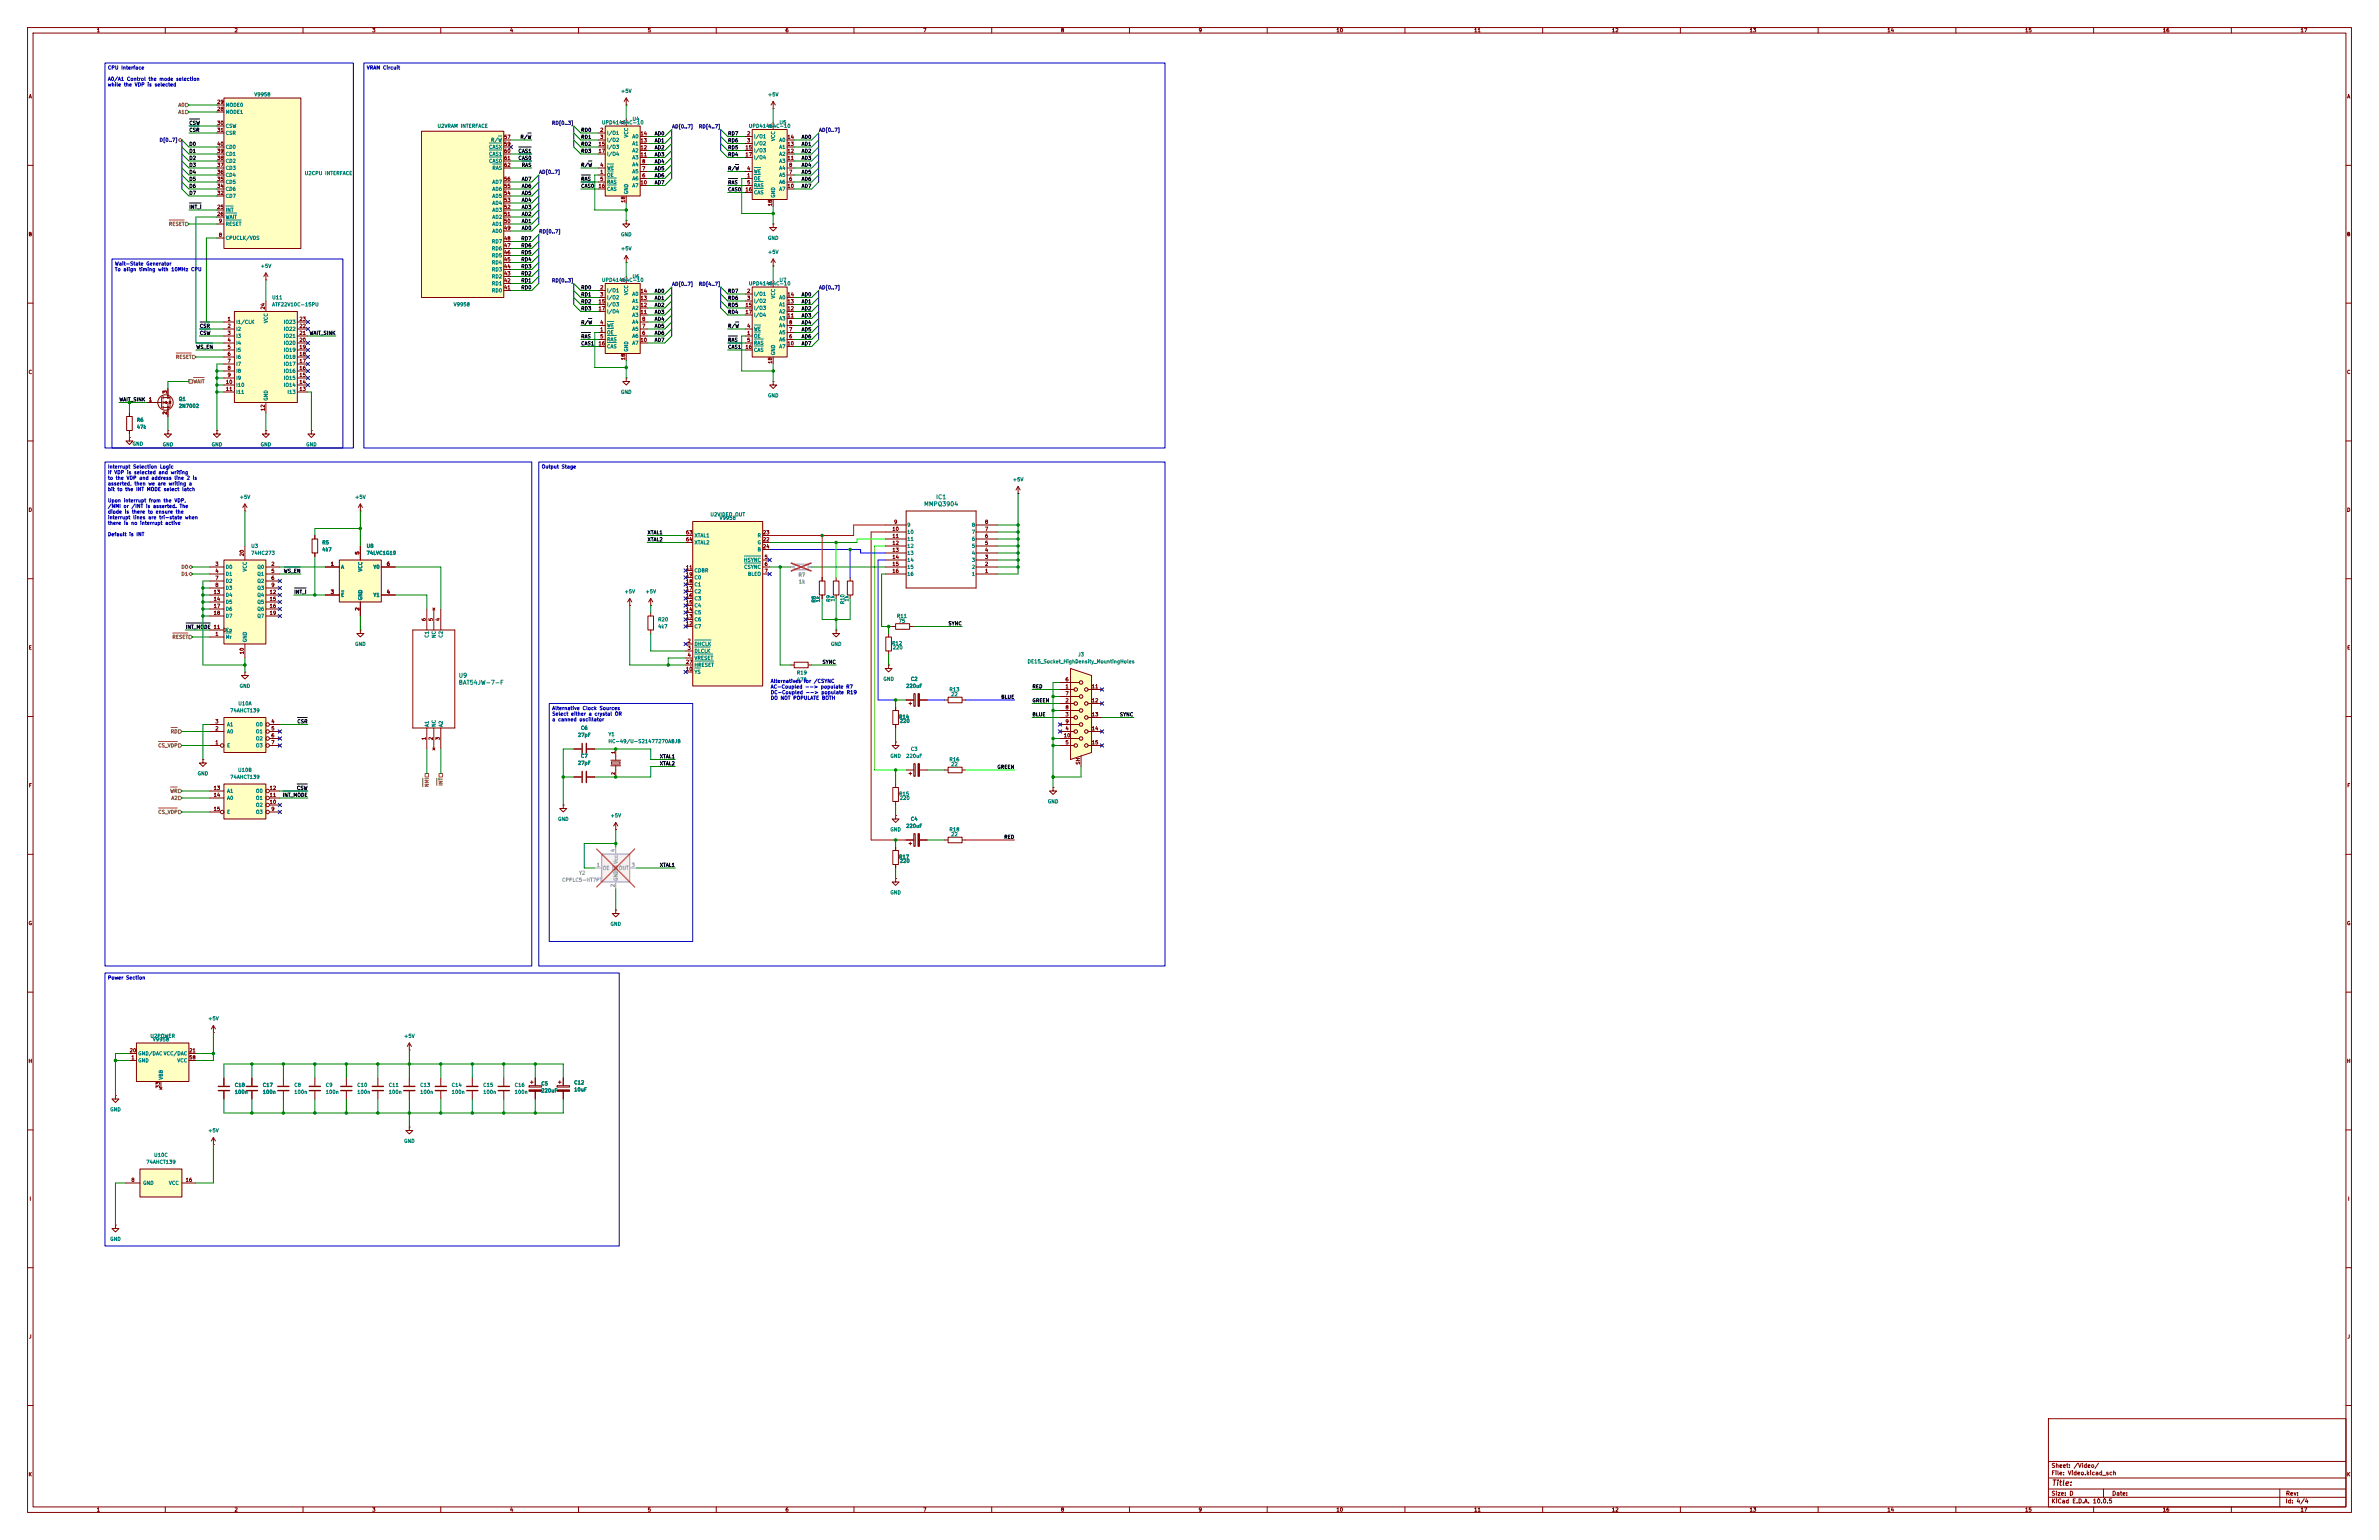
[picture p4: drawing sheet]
<svg xmlns="http://www.w3.org/2000/svg" width="864mm" height="559mm" viewBox="0 0 864 559" stroke-linecap="round" stroke-linejoin="round" font-family="sans-serif">
<defs><g id="words">
<text font-size="2" fill="#840000" x="744.6" y="539.6">Title:</text>
<g font-size="1.5" fill="#008484">
<text x="335.3" y="184">MMPQ3904</text>
<text x="339.6" y="181.5">IC1</text>
<text x="166.4" y="246.3">U9</text>
<text x="166.4" y="248.8">BAT54JW-7-F</text>
</g>
<g font-size="1.5" fill="#840000">
<text x="744.6" y="532.9">Sheet: /Video/</text>
<text x="744.6" y="535.6">File: Video.kicad_sch</text>
<text x="744.6" y="545.8">KiCad E.D.A. 10.0.5</text>
<text x="744.6" y="543">Size: D</text>
<text x="766.6" y="543">Date:</text>
<text x="829.6" y="545.8">Id: 4/4</text>
<text x="829.6" y="543">Rev:</text>
</g>
<g font-size="1.3" fill="#840000">
<text x="35" y="12">1</text>
<text x="85" y="12">2</text>
<text x="135" y="12">3</text>
<text x="185" y="12">4</text>
<text x="235" y="12">5</text>
<text x="285" y="12">6</text>
<text x="335" y="12">7</text>
<text x="385" y="12">8</text>
<text x="435" y="12">9</text>
<text x="485" y="12">10</text>
<text x="535" y="12">11</text>
<text x="585" y="12">12</text>
<text x="635" y="12">13</text>
<text x="685" y="12">14</text>
<text x="735" y="12">15</text>
<text x="785" y="12">16</text>
<text x="835" y="12">17</text>
<text x="10.3" y="36">A</text>
<text x="851.9" y="36">A</text>
<text x="78.7" y="40.5">28</text>
<text x="78.7" y="38">29</text>
<text x="78.7" y="45.6">30</text>
<text x="227.2" y="45.2" transform="rotate(-90 227.2 45.2)">9</text>
<text x="280.5" y="46.5" transform="rotate(-90 280.5 46.5)">9</text>
<text x="78.7" y="48.1">31</text>
<text x="78.7" y="53.2">40</text>
<text x="182.8" y="50.7">57</text>
<text x="182.8" y="53.2">59</text>
<text x="217.1" y="53.2">15</text>
<text x="217.7" y="48.1">2</text>
<text x="217.7" y="50.7">3</text>
<text x="232.3" y="51.9">13</text>
<text x="232.3" y="49.4">14</text>
<text x="271" y="49.4">2</text>
<text x="271" y="51.9">3</text>
<text x="285.7" y="53.2">13</text>
<text x="285.7" y="50.7">14</text>
<text x="78.7" y="58.3">38</text>
<text x="78.7" y="55.7">39</text>
<text x="182.8" y="55.7">60</text>
<text x="182.8" y="58.3">61</text>
<text x="217.1" y="55.7">17</text>
<text x="232.3" y="57">11</text>
<text x="232.3" y="54.5">12</text>
<text x="232.9" y="59.6">8</text>
<text x="270.4" y="54.5">15</text>
<text x="270.4" y="57">17</text>
<text x="285.7" y="58.3">11</text>
<text x="285.7" y="55.7">12</text>
<text x="78.7" y="65.9">35</text>
<text x="78.7" y="63.4">36</text>
<text x="78.7" y="60.8">37</text>
<text x="182.8" y="65.9">56</text>
<text x="182.8" y="60.8">62</text>
<text x="217.7" y="63.4">1</text>
<text x="217.7" y="60.8">4</text>
<text x="217.7" y="65.9">5</text>
<text x="232.9" y="64.6">6</text>
<text x="232.9" y="62.1">7</text>
<text x="271" y="64.6">1</text>
<text x="271" y="62.1">4</text>
<text x="286.3" y="65.9">6</text>
<text x="286.3" y="63.4">7</text>
<text x="286.3" y="60.8">8</text>
<text x="78.7" y="71">32</text>
<text x="78.7" y="68.4">34</text>
<text x="182.8" y="71">54</text>
<text x="182.8" y="68.4">55</text>
<text x="217.1" y="68.4">16</text>
<text x="232.3" y="67.2">10</text>
<text x="270.4" y="69.7">16</text>
<text x="271" y="67.2">5</text>
<text x="285.7" y="68.4">10</text>
<text x="78.7" y="76.1">25</text>
<text x="182.8" y="76.1">52</text>
<text x="182.8" y="73.5">53</text>
<text x="227.2" y="73.7" transform="rotate(-90 227.2 73.7)">18</text>
<text x="280.5" y="75" transform="rotate(-90 280.5 75)">18</text>
<text x="78.7" y="78.6">26</text>
<text x="79.3" y="81.1">9</text>
<text x="182.8" y="83.7">49</text>
<text x="182.8" y="81.1">50</text>
<text x="182.8" y="78.6">51</text>
<text x="10.2" y="86">B</text>
<text x="79.3" y="86.2">8</text>
<text x="182.8" y="87.5">48</text>
<text x="851.8" y="86">B</text>
<text x="182.8" y="95.1">45</text>
<text x="182.8" y="92.6">46</text>
<text x="182.8" y="90">47</text>
<text x="182.8" y="100.2">43</text>
<text x="182.8" y="97.7">44</text>
<text x="182.8" y="105.3">41</text>
<text x="182.8" y="102.7">42</text>
<text x="217.7" y="105.3">2</text>
<text x="217.7" y="107.8">3</text>
<text x="227.2" y="102.3" transform="rotate(-90 227.2 102.3)">9</text>
<text x="232.3" y="106.5">14</text>
<text x="271" y="106.5">2</text>
<text x="280.5" y="103.6" transform="rotate(-90 280.5 103.6)">9</text>
<text x="285.7" y="107.8">14</text>
<text x="96.4" y="112.5" transform="rotate(-90 96.4 112.5)">24</text>
<text x="217.1" y="110.4">15</text>
<text x="217.1" y="112.9">17</text>
<text x="232.3" y="111.6">12</text>
<text x="232.3" y="109.1">13</text>
<text x="270.4" y="111.6">15</text>
<text x="271" y="109.1">3</text>
<text x="285.7" y="112.9">12</text>
<text x="285.7" y="110.4">13</text>
<text x="82.5" y="116.7">1</text>
<text x="82.5" y="119.2">2</text>
<text x="108.5" y="119.2">22</text>
<text x="108.5" y="116.7">23</text>
<text x="217.7" y="118">4</text>
<text x="232.3" y="114.2">11</text>
<text x="232.9" y="119.2">7</text>
<text x="232.9" y="116.7">8</text>
<text x="270.4" y="114.2">17</text>
<text x="271" y="119.2">4</text>
<text x="285.7" y="115.4">11</text>
<text x="286.3" y="118">8</text>
<text x="82.5" y="121.8">3</text>
<text x="82.5" y="124.3">4</text>
<text x="108.5" y="124.3">20</text>
<text x="108.5" y="121.8">21</text>
<text x="217.1" y="125.6">16</text>
<text x="217.7" y="120.5">1</text>
<text x="217.7" y="123.1">5</text>
<text x="232.3" y="124.3">10</text>
<text x="232.9" y="121.8">6</text>
<text x="271" y="121.8">1</text>
<text x="271" y="124.3">5</text>
<text x="285.7" y="125.6">10</text>
<text x="286.3" y="123.1">6</text>
<text x="286.3" y="120.5">7</text>
<text x="82.5" y="126.9">5</text>
<text x="82.5" y="129.4">6</text>
<text x="82.5" y="131.9">7</text>
<text x="108.5" y="131.9">17</text>
<text x="108.5" y="129.4">18</text>
<text x="108.5" y="126.9">19</text>
<text x="227.2" y="130.9" transform="rotate(-90 227.2 130.9)">18</text>
<text x="270.4" y="126.9">16</text>
<text x="10.2" y="136">C</text>
<text x="82.5" y="134.5">8</text>
<text x="82.5" y="137">9</text>
<text x="108.5" y="137">15</text>
<text x="108.5" y="134.5">16</text>
<text x="280.5" y="132.1" transform="rotate(-90 280.5 132.1)">18</text>
<text x="851.8" y="136">C</text>
<text x="60.8" y="143" transform="rotate(-90 60.8 143)">3</text>
<text x="81.8" y="139.6">10</text>
<text x="81.8" y="142.1">11</text>
<text x="108.5" y="142.1">13</text>
<text x="108.5" y="139.6">14</text>
<text x="53.9" y="145.9">1</text>
<text x="96.4" y="149.3" transform="rotate(-90 96.4 149.3)">12</text>
<text x="60.8" y="150.6" transform="rotate(-90 60.8 150.6)">2</text>
<text x="10.2" y="186">D</text>
<text x="851.8" y="186">D</text>
<text x="324.4" y="190.4">9</text>
<text x="357.4" y="190.4">8</text>
<text x="248.9" y="194.2">63</text>
<text x="248.9" y="196.7">64</text>
<text x="276.8" y="196.7">22</text>
<text x="276.8" y="194.2">23</text>
<text x="323.8" y="192.9">10</text>
<text x="323.8" y="195.4">11</text>
<text x="323.8" y="198">12</text>
<text x="357.4" y="198">5</text>
<text x="357.4" y="195.4">6</text>
<text x="357.4" y="192.9">7</text>
<text x="88.8" y="202" transform="rotate(-90 88.8 202)">20</text>
<text x="130.7" y="201.4" transform="rotate(-90 130.7 201.4)">5</text>
<text x="276.8" y="199.3">24</text>
<text x="277.4" y="203.1">5</text>
<text x="323.8" y="200.5">13</text>
<text x="323.8" y="203.1">14</text>
<text x="357.4" y="203.1">3</text>
<text x="357.4" y="200.5">4</text>
<text x="78" y="205.6">3</text>
<text x="78" y="208.1">4</text>
<text x="98.3" y="205.6">2</text>
<text x="98.3" y="208.1">5</text>
<text x="119.9" y="205.6">1</text>
<text x="140.2" y="205.6">6</text>
<text x="248.9" y="206.9">11</text>
<text x="248.9" y="209.4">19</text>
<text x="277.4" y="205.6">6</text>
<text x="277.4" y="208.1">7</text>
<text x="323.8" y="205.6">15</text>
<text x="323.8" y="208.1">16</text>
<text x="357.4" y="208.1">1</text>
<text x="357.4" y="205.6">2</text>
<text x="77.4" y="215.8">13</text>
<text x="78" y="210.7">7</text>
<text x="78" y="213.2">8</text>
<text x="97.7" y="215.8">12</text>
<text x="98.3" y="210.7">6</text>
<text x="98.3" y="213.2">9</text>
<text x="119.9" y="215.8">3</text>
<text x="140.2" y="215.8">4</text>
<text x="248.9" y="214.5">17</text>
<text x="248.9" y="212">18</text>
<text x="77.4" y="218.3">14</text>
<text x="77.4" y="220.8">17</text>
<text x="97.7" y="218.3">15</text>
<text x="97.7" y="220.8">16</text>
<text x="130.7" y="221.7" transform="rotate(-90 130.7 221.7)">2</text>
<text x="248.9" y="219.6">15</text>
<text x="248.9" y="217">16</text>
<text x="77.4" y="223.4">18</text>
<text x="97.7" y="223.4">19</text>
<text x="154.8" y="225.5" transform="rotate(-90 154.8 225.5)">6</text>
<text x="157.3" y="225.5" transform="rotate(-90 157.3 225.5)">5</text>
<text x="159.9" y="225.5" transform="rotate(-90 159.9 225.5)">4</text>
<text x="248.9" y="227.2">12</text>
<text x="248.9" y="224.7">13</text>
<text x="248.9" y="222.1">14</text>
<text x="78" y="231">1</text>
<text x="249.5" y="233.5">2</text>
<text x="10.3" y="236">E</text>
<text x="88.8" y="237.6" transform="rotate(-90 88.8 237.6)">10</text>
<text x="249.5" y="236.1">3</text>
<text x="249.5" y="238.6">4</text>
<text x="851.9" y="236">E</text>
<text x="248.9" y="243.7">10</text>
<text x="248.9" y="241.2">27</text>
<text x="386.6" y="250.1">1</text>
<text x="386.6" y="247.5">6</text>
<text x="396.2" y="250.1">11</text>
<text x="386.6" y="255.1">2</text>
<text x="386.6" y="252.6">7</text>
<text x="386.6" y="257.7">8</text>
<text x="396.2" y="255.1">12</text>
<text x="78" y="262.8">3</text>
<text x="98.3" y="262.8">4</text>
<text x="386.6" y="260.2">3</text>
<text x="386.6" y="262.8">9</text>
<text x="396.2" y="260.2">13</text>
<text x="78" y="265.3">2</text>
<text x="98.3" y="265.3">5</text>
<text x="98.3" y="267.8">6</text>
<text x="154.8" y="268.7" transform="rotate(-90 154.8 268.7)">1</text>
<text x="157.3" y="268.7" transform="rotate(-90 157.3 268.7)">2</text>
<text x="159.9" y="268.7" transform="rotate(-90 159.9 268.7)">3</text>
<text x="386" y="267.8">10</text>
<text x="386.6" y="265.3">4</text>
<text x="396.2" y="265.3">14</text>
<text x="78" y="270.4">1</text>
<text x="98.3" y="270.4">7</text>
<text x="386.6" y="270.4">5</text>
<text x="396.2" y="270.4">15</text>
<text x="392.3" y="277.6" transform="rotate(-90 392.3 277.6)">SH</text>
<text x="10.3" y="286">F</text>
<text x="77.4" y="286.9">13</text>
<text x="97.7" y="286.9">12</text>
<text x="851.9" y="286">F</text>
<text x="77.4" y="289.4">14</text>
<text x="97.7" y="292">10</text>
<text x="97.7" y="289.4">11</text>
<text x="77.4" y="294.5">15</text>
<text x="98.3" y="294.5">9</text>
<text x="10.2" y="336">G</text>
<text x="851.8" y="336">G</text>
<text x="46.9" y="382.1">20</text>
<text x="68.5" y="382.1">21</text>
<text x="10.2" y="386">H</text>
<text x="47.5" y="384.7">1</text>
<text x="68.5" y="384.7">58</text>
<text x="851.8" y="386">H</text>
<text x="58.3" y="395" transform="rotate(-90 58.3 395)">33</text>
<text x="47.5" y="429.1">8</text>
<text x="67.2" y="429.1">16</text>
<text x="10.6" y="436">I</text>
<text x="852.2" y="436">I</text>
<text x="10.4" y="486">J</text>
<text x="852" y="486">J</text>
<text x="10.2" y="536">K</text>
<text x="851.8" y="536">K</text>
<text x="35" y="548.8">1</text>
<text x="85" y="548.8">2</text>
<text x="135" y="548.8">3</text>
<text x="185" y="548.8">4</text>
<text x="235" y="548.8">5</text>
<text x="285" y="548.8">6</text>
<text x="335" y="548.8">7</text>
<text x="385" y="548.8">8</text>
<text x="435" y="548.8">9</text>
<text x="485" y="548.8">10</text>
<text x="535" y="548.8">11</text>
<text x="585" y="548.8">12</text>
<text x="635" y="548.8">13</text>
<text x="685" y="548.8">14</text>
<text x="735" y="548.8">15</text>
<text x="785" y="548.8">16</text>
<text x="835" y="548.8">17</text>
</g>
<g font-size="1.3" fill="#0000c2">
<text x="39" y="25.5">CPU Interface</text>
<text x="39" y="29.6">A0/A1 Control the mode selection</text>
<text x="133" y="25.5">VRAM Circuit</text>
<text x="39" y="31.7">while the VDP is selected</text>
<text x="41.6" y="96.6">Wait-State Generator</text>
<text x="41.6" y="98.7">To align timing with 10MHz CPU</text>
<text x="39" y="170.3">Interrupt Selection Logic</text>
<text x="39" y="172.3">If VDP is selected and writing</text>
<text x="196.5" y="170.3">Output Stage</text>
<text x="39" y="174.4">to the VDP and address line 2 is</text>
<text x="39" y="176.4">asserted, then we are writing a</text>
<text x="39" y="178.5">bit to the INT MODE select latch</text>
<text x="39" y="182.6">Upon interrupt from the VDP,</text>
<text x="39" y="184.6">/NMI or /INT is asserted. The</text>
<text x="39" y="186.7">diode is there to ensure the</text>
<text x="39" y="188.7">interrupt lines are tri-state when</text>
<text x="39" y="190.7">there is no interrupt active</text>
<text x="39" y="194.8">Default is INT</text>
<text x="279.6" y="248.1">Alternatives for /CSYNC</text>
<text x="279.6" y="250.1">AC-Coupled --&gt; populate R7</text>
<text x="200.3" y="257.9">Alternative Clock Sources</text>
<text x="279.6" y="252.2">DC-Coupled --&gt; populate R19</text>
<text x="279.6" y="254.2">DO NOT POPULATE BOTH</text>
<text x="200.3" y="260">Select either a crystal OR</text>
<text x="200.3" y="262">a canned oscillator</text>
<text x="39" y="355.7">Power Section</text>
</g>
<g font-size="1.3" fill="#008484">
<text x="92.2" y="35.3">V9958</text>
<text x="225.3" y="34">+5V</text>
<text x="278.6" y="35.3">+5V</text>
<text x="81.8" y="41.6">MODE1</text>
<text x="81.8" y="39.1">MODE0</text>
<text x="81.8" y="46.7">CSW</text>
<text x="158.7" y="46.7">U2VRAM INTERFACE</text>
<text x="218.3" y="45.4">UPD41464C-10</text>
<text x="229.5" y="44.1">U4</text>
<text x="271.7" y="46.7">UPD41464C-10</text>
<text x="282.8" y="45.4">U5</text>
<text x="81.8" y="49.2">CSR</text>
<text x="178.1" y="51.8">R/W</text>
<text x="220.2" y="49.2">I/O1</text>
<text x="220.2" y="51.8">I/O2</text>
<text x="228.3" y="50.1" transform="rotate(-90 228.3 50.1)">VCC</text>
<text x="229.4" y="53">A1</text>
<text x="229.4" y="50.5">A0</text>
<text x="273.5" y="50.5">I/O1</text>
<text x="273.5" y="53">I/O2</text>
<text x="281.6" y="51.4" transform="rotate(-90 281.6 51.4)">VCC</text>
<text x="282.7" y="51.8">A0</text>
<text x="81.8" y="59.4">CD2</text>
<text x="81.8" y="56.8">CD1</text>
<text x="81.8" y="54.3">CD0</text>
<text x="177.4" y="54.3">CASX</text>
<text x="177.4" y="56.8">CAS1</text>
<text x="177.4" y="59.4">CAS0</text>
<text x="220.2" y="54.3">I/O3</text>
<text x="220.2" y="56.8">I/O4</text>
<text x="229.4" y="58.1">A3</text>
<text x="229.4" y="55.6">A2</text>
<text x="273.5" y="55.6">I/O3</text>
<text x="273.5" y="58.1">I/O4</text>
<text x="282.7" y="59.4">A3</text>
<text x="282.7" y="56.8">A2</text>
<text x="282.7" y="54.3">A1</text>
<text x="81.8" y="64.5">CD4</text>
<text x="81.8" y="61.9">CD3</text>
<text x="110.5" y="63.8">U2CPU INTERFACE</text>
<text x="178.6" y="61.9">RAS</text>
<text x="220.2" y="64.5">OE</text>
<text x="220.2" y="61.9">WE</text>
<text x="229.4" y="65.7">A6</text>
<text x="229.4" y="63.2">A5</text>
<text x="229.4" y="60.7">A4</text>
<text x="273.5" y="65.7">OE</text>
<text x="273.5" y="63.2">WE</text>
<text x="282.7" y="64.5">A5</text>
<text x="282.7" y="61.9">A4</text>
<text x="81.8" y="69.5">CD6</text>
<text x="81.8" y="67">CD5</text>
<text x="178.6" y="69.5">AD6</text>
<text x="178.6" y="67">AD7</text>
<text x="220.2" y="67">RAS</text>
<text x="220.2" y="69.5">CAS</text>
<text x="228.3" y="70.6" transform="rotate(-90 228.3 70.6)">GND</text>
<text x="229.4" y="68.3">A7</text>
<text x="273.5" y="68.3">RAS</text>
<text x="273.5" y="70.8">CAS</text>
<text x="281.6" y="71.9" transform="rotate(-90 281.6 71.9)">GND</text>
<text x="282.7" y="67">A6</text>
<text x="282.7" y="69.5">A7</text>
<text x="81.8" y="77.2">INT</text>
<text x="81.8" y="72.1">CD7</text>
<text x="178.6" y="77.2">AD3</text>
<text x="178.6" y="74.6">AD4</text>
<text x="178.6" y="72.1">AD5</text>
<text x="81.8" y="82.2">RESET</text>
<text x="81.8" y="79.7">WAIT</text>
<text x="178.6" y="82.2">AD1</text>
<text x="178.6" y="79.7">AD2</text>
<text x="81.8" y="87.3">CPUCLK/VDS</text>
<text x="178.4" y="88.6">RD7</text>
<text x="178.6" y="84.8">AD0</text>
<text x="225.3" y="86.1">GND</text>
<text x="278.6" y="87.3">GND</text>
<text x="178.4" y="93.7">RD5</text>
<text x="178.4" y="91.1">RD6</text>
<text x="225.3" y="91.1">+5V</text>
<text x="278.6" y="92.4">+5V</text>
<text x="94.5" y="97.5">+5V</text>
<text x="178.4" y="101.3">RD2</text>
<text x="178.4" y="98.8">RD3</text>
<text x="178.4" y="96.2">RD4</text>
<text x="229.5" y="101.3">U6</text>
<text x="178.4" y="106.4">RD0</text>
<text x="178.4" y="103.8">RD1</text>
<text x="218.3" y="102.6">UPD41464C-10</text>
<text x="220.2" y="106.4">I/O1</text>
<text x="228.3" y="107.2" transform="rotate(-90 228.3 107.2)">VCC</text>
<text x="229.4" y="107.6">A0</text>
<text x="271.7" y="103.8">UPD41464C-10</text>
<text x="273.5" y="107.6">I/O1</text>
<text x="282.8" y="102.6">U7</text>
<text x="98.6" y="108.9">U11</text>
<text x="98.6" y="111.5">ATF22V10C-15PU</text>
<text x="164.5" y="111.5">V9958</text>
<text x="220.2" y="108.9">I/O2</text>
<text x="220.2" y="111.5">I/O3</text>
<text x="220.2" y="114">I/O4</text>
<text x="229.4" y="112.7">A2</text>
<text x="229.4" y="110.2">A1</text>
<text x="273.5" y="110.2">I/O2</text>
<text x="273.5" y="112.7">I/O3</text>
<text x="281.6" y="108.5" transform="rotate(-90 281.6 108.5)">VCC</text>
<text x="282.7" y="114">A2</text>
<text x="282.7" y="111.5">A1</text>
<text x="282.7" y="108.9">A0</text>
<text x="85.6" y="117.8">I1/CLK</text>
<text x="97.5" y="117.4" transform="rotate(-90 97.5 117.4)">VCC</text>
<text x="102.9" y="117.8">IO23</text>
<text x="220.2" y="119.1">WE</text>
<text x="229.4" y="117.8">A4</text>
<text x="229.4" y="115.3">A3</text>
<text x="273.5" y="115.3">I/O4</text>
<text x="282.7" y="119.1">A4</text>
<text x="282.7" y="116.5">A3</text>
<text x="85.6" y="120.3">I2</text>
<text x="85.6" y="122.9">I3</text>
<text x="85.6" y="125.4">I4</text>
<text x="102.9" y="125.4">IO20</text>
<text x="102.9" y="122.9">IO21</text>
<text x="102.9" y="120.3">IO22</text>
<text x="220.2" y="121.6">OE</text>
<text x="220.2" y="124.2">RAS</text>
<text x="229.4" y="122.9">A6</text>
<text x="229.4" y="120.3">A5</text>
<text x="229.4" y="125.4">A7</text>
<text x="273.5" y="122.9">OE</text>
<text x="273.5" y="120.3">WE</text>
<text x="273.5" y="125.4">RAS</text>
<text x="282.7" y="124.2">A6</text>
<text x="282.7" y="121.6">A5</text>
<text x="85.6" y="128">I5</text>
<text x="85.6" y="130.5">I6</text>
<text x="102.9" y="130.5">IO18</text>
<text x="102.9" y="128">IO19</text>
<text x="220.2" y="126.7">CAS</text>
<text x="228.3" y="127.8" transform="rotate(-90 228.3 127.8)">GND</text>
<text x="273.5" y="128">CAS</text>
<text x="281.6" y="129.1" transform="rotate(-90 281.6 129.1)">GND</text>
<text x="282.7" y="126.7">A7</text>
<text x="85.6" y="133">I7</text>
<text x="85.6" y="135.6">I8</text>
<text x="102.9" y="135.6">IO16</text>
<text x="102.9" y="133">IO17</text>
<text x="85.6" y="138.1">I9</text>
<text x="85.6" y="140.7">I10</text>
<text x="85.6" y="143.2">I11</text>
<text x="102.9" y="140.7">IO14</text>
<text x="102.9" y="138.1">IO15</text>
<text x="104.2" y="143.2">I13</text>
<text x="225.3" y="143.2">GND</text>
<text x="64.8" y="145.7">Q1</text>
<text x="64.8" y="148.3">2N7002</text>
<text x="97.5" y="145.6" transform="rotate(-90 97.5 145.6)">GND</text>
<text x="278.6" y="144.5">GND</text>
<text x="49.5" y="153.4">R6</text>
<text x="49.5" y="155.9">47k</text>
<text x="48" y="162">GND</text>
<text x="58.9" y="162.3">GND</text>
<text x="76.7" y="162.3">GND</text>
<text x="94.5" y="162.3">GND</text>
<text x="111" y="162.3">GND</text>
<text x="367.5" y="175">+5V</text>
<text x="86.8" y="181.3">+5V</text>
<text x="128.7" y="181.3">+5V</text>
<text x="257.7" y="187.7">U2VIDEO OUT</text>
<text x="261.1" y="188.9">V9958</text>
<text x="329.2" y="191.5">9</text>
<text x="352.6" y="191.5">8</text>
<text x="116.8" y="197.8">R5</text>
<text x="251.9" y="195.3">XTAL1</text>
<text x="251.9" y="197.8">XTAL2</text>
<text x="274.9" y="197.8">G</text>
<text x="274.9" y="195.3">R</text>
<text x="329.2" y="194">10</text>
<text x="329.2" y="196.5">11</text>
<text x="352.6" y="196.5">6</text>
<text x="352.6" y="194">7</text>
<text x="91" y="199.1">U3</text>
<text x="91" y="201.6">74HC273</text>
<text x="116.8" y="200.4">4k7</text>
<text x="132.9" y="199.1">U8</text>
<text x="132.9" y="201.6">74LVC1G19</text>
<text x="274.9" y="200.4">B</text>
<text x="329.2" y="199.1">12</text>
<text x="329.2" y="201.6">13</text>
<text x="352.6" y="201.6">4</text>
<text x="352.6" y="199.1">5</text>
<text x="81.8" y="206.7">D0</text>
<text x="81.8" y="209.2">D1</text>
<text x="89.9" y="207.6" transform="rotate(-90 89.9 207.6)">VCC</text>
<text x="93.2" y="206.7">Q0</text>
<text x="93.2" y="209.2">Q1</text>
<text x="123.7" y="206.7">A</text>
<text x="131.8" y="207.6" transform="rotate(-90 131.8 207.6)">VCC</text>
<text x="135.4" y="206.7">Y0</text>
<text x="251.9" y="208">CDBR</text>
<text x="269.9" y="204.2">HSYNC</text>
<text x="270" y="206.7">CSYNC</text>
<text x="271.3" y="209.2">BLEO</text>
<text x="329.2" y="204.2">14</text>
<text x="329.2" y="206.7">15</text>
<text x="329.2" y="209.2">16</text>
<text x="352.6" y="209.2">1</text>
<text x="352.6" y="206.7">2</text>
<text x="352.6" y="204.2">3</text>
<text x="81.8" y="211.8">D2</text>
<text x="81.8" y="214.3">D3</text>
<text x="93.2" y="211.8">Q2</text>
<text x="93.2" y="214.3">Q3</text>
<text x="226.5" y="215.6">+5V</text>
<text x="234.2" y="215.6">+5V</text>
<text x="251.9" y="215.6">C2</text>
<text x="251.9" y="213.1">C1</text>
<text x="251.9" y="210.5">C0</text>
<text x="81.8" y="216.9">D4</text>
<text x="81.8" y="219.4">D5</text>
<text x="81.8" y="221.9">D6</text>
<text x="93.2" y="216.9">Q4</text>
<text x="93.2" y="219.4">Q5</text>
<text x="93.2" y="221.9">Q6</text>
<text x="123.7" y="216.9">E</text>
<text x="131.8" y="218" transform="rotate(-90 131.8 218)">GND</text>
<text x="135.4" y="216.9">Y1</text>
<text x="251.9" y="220.7">C4</text>
<text x="251.9" y="218.1">C3</text>
<text x="296.4" y="218.8" transform="rotate(-90 296.4 218.8)">R8</text>
<text x="297.9" y="218.7" transform="rotate(-90 297.9 218.7)">1k</text>
<text x="301.7" y="218.5" transform="rotate(-90 301.7 218.5)">R9</text>
<text x="303.2" y="218.4" transform="rotate(-90 303.2 218.4)">1k</text>
<text x="306.8" y="219.4" transform="rotate(-90 306.8 219.4)">R10</text>
<text x="308.3" y="218.4" transform="rotate(-90 308.3 218.4)">1k</text>
<text x="81.8" y="224.5">D7</text>
<text x="93.2" y="224.5">Q7</text>
<text x="238.7" y="225.8">R20</text>
<text x="251.9" y="225.8">C6</text>
<text x="251.9" y="223.2">C5</text>
<text x="325.4" y="224.5">R11</text>
<text x="326.1" y="226.3">75</text>
<text x="81.8" y="232.1">Mr</text>
<text x="81.8" y="229.6">Cp</text>
<text x="89.9" y="233.2" transform="rotate(-90 89.9 233.2)">GND</text>
<text x="155.9" y="231.6" transform="rotate(-90 155.9 231.6)">C1</text>
<text x="158.4" y="231.7" transform="rotate(-90 158.4 231.7)">NC</text>
<text x="161" y="231.6" transform="rotate(-90 161 231.6)">C2</text>
<text x="238.7" y="228.3">4k7</text>
<text x="251.9" y="228.3">C7</text>
<text x="128.7" y="234.6">GND</text>
<text x="251.9" y="234.6">DHCLK</text>
<text x="251.9" y="237.2">DLCLK</text>
<text x="251.9" y="239.7">VRESET</text>
<text x="301.5" y="234.6">GND</text>
<text x="323.7" y="234.4">R12</text>
<text x="323.9" y="235.9">220</text>
<text x="391.2" y="238.5">J3</text>
<text x="251.9" y="244.8">YS</text>
<text x="251.9" y="242.3">HRESET</text>
<text x="289.1" y="245.1">R19</text>
<text x="372.9" y="241">DE15_Socket_HighDensity_MountingHoles</text>
<text x="86.8" y="249.9">GND</text>
<text x="289.1" y="247.6">470</text>
<text x="320.5" y="247.3">GND</text>
<text x="328.8" y="249.9">220uF</text>
<text x="330.5" y="247.3">C2</text>
<text x="344.5" y="251.2">R13</text>
<text x="86.4" y="256.2">U10A</text>
<text x="345.1" y="252.9">22</text>
<text x="82.3" y="263.9">A1</text>
<text x="83.4" y="258.8">74AHCT139</text>
<text x="92.7" y="263.9">O0</text>
<text x="155.9" y="263.9" transform="rotate(-90 155.9 263.9)">A1</text>
<text x="158.4" y="263.9" transform="rotate(-90 158.4 263.9)">NC</text>
<text x="161" y="263.9" transform="rotate(-90 161 263.9)">A2</text>
<text x="326.2" y="261.1">R14</text>
<text x="326.5" y="262.6">220</text>
<text x="82.3" y="266.4">A0</text>
<text x="92.7" y="266.4">O1</text>
<text x="92.7" y="268.9">O2</text>
<text x="209.6" y="267.7">27pF</text>
<text x="210.7" y="265.1">C6</text>
<text x="220.7" y="267.4">Y1</text>
<text x="220.7" y="269.9">HC-49/U-S21477270ABJB</text>
<text x="82.3" y="271.5">E</text>
<text x="92.7" y="271.5">O3</text>
<text x="210.7" y="275.3">C7</text>
<text x="323.1" y="275.3">GND</text>
<text x="328.8" y="275.3">220uF</text>
<text x="330.5" y="272.7">C3</text>
<text x="71.6" y="281.6">GND</text>
<text x="86.3" y="280.4">U10B</text>
<text x="209.6" y="277.8">27pF</text>
<text x="344.5" y="276.6">R16</text>
<text x="345.1" y="278.3">22</text>
<text x="82.3" y="288">A1</text>
<text x="83.4" y="282.9">74AHCT139</text>
<text x="92.7" y="288">O0</text>
<text x="82.3" y="290.5">A0</text>
<text x="92.7" y="293.1">O2</text>
<text x="92.7" y="290.5">O1</text>
<text x="326.2" y="289">R15</text>
<text x="326.5" y="290.5">220</text>
<text x="380.2" y="291.8">GND</text>
<text x="82.3" y="295.6">E</text>
<text x="92.7" y="295.6">O3</text>
<text x="202.4" y="298.1">GND</text>
<text x="221.5" y="296.9">+5V</text>
<text x="330.5" y="298.1">C4</text>
<text x="323.1" y="302">GND</text>
<text x="328.8" y="300.7">220uF</text>
<text x="344.5" y="302">R18</text>
<text x="345.1" y="303.7">22</text>
<text x="326.2" y="311.9">R17</text>
<text x="326.5" y="313.4">220</text>
<text x="323.1" y="324.8">GND</text>
<text x="221.5" y="336.2">GND</text>
<text x="75.4" y="370.5">+5V</text>
<text x="54.4" y="376.9">U2POWER</text>
<text x="146.5" y="376.9">+5V</text>
<text x="50" y="383.2">GND/DACVCC/DAC</text>
<text x="55.3" y="378.2">V9958</text>
<text x="50" y="385.8">GND</text>
<text x="64.2" y="385.8">VCC</text>
<text x="59.4" y="391.9" transform="rotate(-90 59.4 391.9)">VBB</text>
<text x="85.1" y="394.7">C18</text>
<text x="95.2" y="394.7">C17</text>
<text x="106.7" y="394.7">C8</text>
<text x="118.1" y="394.7">C9</text>
<text x="129.5" y="394.7">C10</text>
<text x="141" y="394.7">C11</text>
<text x="152.4" y="394.7">C13</text>
<text x="163.8" y="394.7">C14</text>
<text x="175.2" y="394.7">C15</text>
<text x="186.7" y="394.7">C16</text>
<text x="196.3" y="394.2">C5</text>
<text x="208.3" y="393.8">C12</text>
<text x="85.1" y="397.2">100n</text>
<text x="95.2" y="397.2">100n</text>
<text x="106.7" y="397.2">100n</text>
<text x="118.1" y="397.2">100n</text>
<text x="129.5" y="397.2">100n</text>
<text x="141" y="397.2">100n</text>
<text x="152.4" y="397.2">100n</text>
<text x="163.8" y="397.2">100n</text>
<text x="175.2" y="397.2">100n</text>
<text x="186.7" y="397.2">100n</text>
<text x="196.3" y="396.7">220uF</text>
<text x="208.3" y="396.3">10uF</text>
<text x="39.8" y="403.6">GND</text>
<text x="75.4" y="411.2">+5V</text>
<text x="146.5" y="415">GND</text>
<text x="52.9" y="422.6">74AHCT139</text>
<text x="55.8" y="420.1">U10C</text>
<text x="51.8" y="430.2">GND</text>
<text x="61.2" y="430.2">VCC</text>
<text x="39.8" y="450.5">GND</text>
</g>
<g font-size="1.3" fill="#848400">
<text x="64.6" y="41.6">A1</text>
<text x="64.6" y="39.1">A0</text>
<text x="61.1" y="82.2">RESET</text>
<text x="63.7" y="130.5">RESET</text>
<text x="70" y="139.4">WAIT</text>
<text x="65.7" y="209.2">D1</text>
<text x="65.7" y="206.7">D0</text>
<text x="62.4" y="232.1">RESET</text>
<text x="61.8" y="266.4">RD</text>
<text x="57.3" y="271.5">CS_VDP</text>
<text x="61.6" y="288">WR</text>
<text x="155.9" y="285.7" transform="rotate(-90 155.9 285.7)">NMI</text>
<text x="161" y="285.3" transform="rotate(-90 161 285.3)">INT</text>
<text x="62.1" y="290.5">A2</text>
<text x="57.3" y="295.6">CS_VDP</text>
</g>
<g font-size="1.3">
<text x="68.6" y="45.6">CSW</text>
<text x="68.6" y="53.2">D0</text>
<text x="68.6" y="48.1">CSR</text>
<text x="188.8" y="50.7">R/W</text>
<text x="210.8" y="50.7">RD1</text>
<text x="210.8" y="53.2">RD2</text>
<text x="210.8" y="48.1">RD0</text>
<text x="237.5" y="51.9">AD1</text>
<text x="237.5" y="49.4">AD0</text>
<text x="264.1" y="51.9">RD6</text>
<text x="264.1" y="49.4">RD7</text>
<text x="290.8" y="53.2">AD1</text>
<text x="290.8" y="50.7">AD0</text>
<text x="68.6" y="55.8">D1</text>
<text x="68.6" y="58.3">D2</text>
<text x="188" y="58.3">CAS0</text>
<text x="188" y="55.8">CAS1</text>
<text x="210.8" y="55.8">RD3</text>
<text x="237.5" y="57">AD3</text>
<text x="237.5" y="59.6">AD4</text>
<text x="237.5" y="54.5">AD2</text>
<text x="264.1" y="57">RD4</text>
<text x="264.1" y="54.5">RD5</text>
<text x="290.8" y="55.8">AD2</text>
<text x="290.8" y="58.3">AD3</text>
<text x="68.6" y="63.4">D4</text>
<text x="68.6" y="60.8">D3</text>
<text x="68.6" y="65.9">D5</text>
<text x="189.2" y="65.9">AD7</text>
<text x="189.2" y="60.8">RAS</text>
<text x="210.8" y="60.8">R/W</text>
<text x="210.8" y="65.9">RAS</text>
<text x="237.5" y="64.6">AD6</text>
<text x="237.5" y="62.1">AD5</text>
<text x="264.1" y="62.1">R/W</text>
<text x="290.8" y="60.8">AD4</text>
<text x="290.8" y="63.4">AD5</text>
<text x="290.8" y="65.9">AD6</text>
<text x="68.6" y="71">D7</text>
<text x="68.6" y="68.5">D6</text>
<text x="189.2" y="71">AD5</text>
<text x="189.2" y="68.5">AD6</text>
<text x="210.8" y="68.5">CAS0</text>
<text x="237.5" y="67.2">AD7</text>
<text x="264.1" y="69.7">CAS0</text>
<text x="264.1" y="67.2">RAS</text>
<text x="290.8" y="68.5">AD7</text>
<text x="68.6" y="76.1">INT_i</text>
<text x="189.2" y="76.1">AD3</text>
<text x="189.2" y="73.5">AD4</text>
<text x="189.2" y="78.6">AD2</text>
<text x="189.2" y="83.7">AD0</text>
<text x="189.2" y="81.2">AD1</text>
<text x="189.1" y="87.5">RD7</text>
<text x="189.1" y="95.1">RD4</text>
<text x="189.1" y="90">RD6</text>
<text x="189.1" y="92.6">RD5</text>
<text x="189.1" y="100.2">RD2</text>
<text x="189.1" y="97.7">RD3</text>
<text x="189.1" y="102.7">RD1</text>
<text x="189.1" y="105.3">RD0</text>
<text x="210.8" y="107.8">RD1</text>
<text x="210.8" y="105.3">RD0</text>
<text x="237.5" y="106.6">AD0</text>
<text x="264.1" y="106.6">RD7</text>
<text x="290.8" y="107.8">AD0</text>
<text x="210.8" y="112.9">RD3</text>
<text x="210.8" y="110.4">RD2</text>
<text x="237.5" y="111.6">AD2</text>
<text x="237.5" y="109.1">AD1</text>
<text x="264.1" y="109.1">RD6</text>
<text x="264.1" y="111.6">RD5</text>
<text x="290.8" y="110.4">AD1</text>
<text x="290.8" y="112.9">AD2</text>
<text x="72.4" y="119.3">CSR</text>
<text x="210.8" y="118">R/W</text>
<text x="237.5" y="116.7">AD4</text>
<text x="237.5" y="119.3">AD5</text>
<text x="237.5" y="114.2">AD3</text>
<text x="264.1" y="119.3">R/W</text>
<text x="264.1" y="114.2">RD4</text>
<text x="290.8" y="115.4">AD3</text>
<text x="290.8" y="118">AD4</text>
<text x="72.4" y="121.8">CSW</text>
<text x="112.2" y="121.8">WAIT_SINK</text>
<text x="210.8" y="123.1">RAS</text>
<text x="210.8" y="125.6">CAS1</text>
<text x="237.5" y="124.3">AD7</text>
<text x="237.5" y="121.8">AD6</text>
<text x="264.1" y="124.3">RAS</text>
<text x="290.8" y="123.1">AD6</text>
<text x="290.8" y="120.5">AD5</text>
<text x="290.8" y="125.6">AD7</text>
<text x="71.1" y="126.9">WS_EN</text>
<text x="264.1" y="126.9">CAS1</text>
<text x="43.2" y="145.9">WAIT_SINK</text>
<text x="234.9" y="194.2">XTAL1</text>
<text x="234.9" y="196.7">XTAL2</text>
<text x="102.9" y="208.2">WS_EN</text>
<text x="106.7" y="215.8">INT_i</text>
<text x="344.1" y="227.2">SYNC</text>
<text x="67.3" y="228.5">INT_MODE 11</text>
<text x="298.4" y="241.2">SYNC</text>
<text x="374.6" y="250.1">RED</text>
<text x="363.3" y="253.9">BLUE</text>
<text x="374.6" y="255.1">GREEN</text>
<text x="107.8" y="262.8">CSR</text>
<text x="374.6" y="260.2">BLUE</text>
<text x="406.4" y="260.2">SYNC</text>
<text x="239.4" y="275.5">XTAL1</text>
<text x="239.4" y="278">XTAL2</text>
<text x="361.9" y="279.3">GREEN</text>
<text x="107.6" y="286.9">CSW</text>
<text x="102.5" y="289.4">INT_MODE</text>
<text x="364.4" y="304.7">RED</text>
<text x="239.4" y="314.8">XTAL1</text>
</g>
<g font-size="1.3" fill="#000084">
<text x="200.2" y="45.6">RD[0..3]</text>
<text x="243.8" y="46.9">AD[0..7]</text>
<text x="253.5" y="46.9">RD[4..7]</text>
<text x="57.8" y="51.8">D[0..7]</text>
<text x="297.2" y="48.1">AD[0..7]</text>
<text x="195.6" y="63.4">AD[0..7]</text>
<text x="195.6" y="85">RD[0..7]</text>
<text x="200.2" y="102.7">RD[0..3]</text>
<text x="243.8" y="104">AD[0..7]</text>
<text x="253.5" y="104">RD[4..7]</text>
<text x="297.2" y="105.3">AD[0..7]</text>
</g>
<g font-size="1.3" fill="#a1a1a1">
<text x="289.7" y="209.5">R7</text>
<text x="289.8" y="212">1k</text>
<text x="223.4" y="309.3" transform="rotate(-90 223.4 309.3)">4</text>
<text x="210.1" y="317.7">Y2</text>
<text x="216.4" y="314.8">1</text>
<text x="218.7" y="315.9">OE</text>
<text x="224.5" y="313.6" transform="rotate(-90 224.5 313.6)">Vcc</text>
<text x="224.5" y="315.9">OUT</text>
<text x="229.1" y="314.8">3</text>
<text x="203.9" y="320.2">CPPLC5-HT7PT</text>
<text x="223.4" y="322" transform="rotate(-90 223.4 322)">2</text>
<text x="224.5" y="319.8" transform="rotate(-90 224.5 319.8)">GND</text>
</g>
<g font-size="1" fill="#840000">
<text x="223.3" y="273.6" transform="rotate(-90 223.3 273.6)">1</text>
<text x="223.3" y="281.3" transform="rotate(-90 223.3 281.3)">2</text>
</g>
</g></defs>
<g fill="none" stroke="#840000" stroke-width=".36">
<path d="M10 10h843.6v538.8h-843.6zM12 12h839.6v534.8h-839.6zM60 10v2M110 10v2M160 10v2M210 10v2M260 10v2M310 10v2M360 10v2M410 10v2M460 10v2M510 10v2"/>
<path d="M560 10v2M610 10v2M660 10v2M710 10v2M760 10v2M810 10v2M10 60h2M851.6 60h2M10 110h2M851.6 110h2M10 160h2M851.6 160h2"/>
<path d="M10 210h2M851.6 210h2M10 260h2M73.7 275.6v1.3h1.2l-1.2 1.2-1.3-1.2h1.3M73.7 275.6h.1M851.6 260h2M10 310h2M851.6 310h2M10 360h2M851.6 360h2M114.3 391.2v2.8M114.3 396v2.8"/>
<path d="M10 410h2M851.6 410h2M10 460h2M851.6 460h2M10 510h2M743.6 514.8h108v32h-108zM851.6 510h2M743.6 536.3h108M743.6 530.3h108M60 546.8v2M110 546.8v2M160 546.8v2"/>
<path d="M210 546.8v2M260 546.8v2M310 546.8v2M360 546.8v2M410 546.8v2M460 546.8v2M510 546.8v2M560 546.8v2M610 546.8v2M660 546.8v2M710 546.8v2M743.6 543.3h108"/>
<path d="M743.6 540.3h108M760 546.8v2M763.6 540.3v3M810 546.8v2M827.6 540.3v6.5"/>
</g>
<path d="M112.3 394.2h4M112.3 395.7h4" fill="none" stroke="#840000" stroke-width=".51"/>
<path d="M81.3 203.2h15.2v30.5h-15.2z" fill="#ffffc2"/>
<g fill="none" stroke="#840000" stroke-width=".36">
<path d="M88.9 198.1v5.1M76.2 205.7h5.1M76.2 208.3h5.1M76.2 210.8h5.1M76.2 213.4h5.1M76.2 215.9h5.1M76.2 218.4h5.1M81.3 203.2h15.2v30.5h-15.2zM96.5 205.7h5.1M96.5 208.3h5.1M96.5 210.8h5.1M96.5 213.4h5.1"/>
<path d="M96.5 215.9h5.1M96.5 218.4h5.1M76.2 231.1h5.1M76.2 228.6h5.1M76.2 221h5.1M76.2 223.5h5.1M81.3 228l1.2 .6-1.2 .6M88.9 233.7v5.1M96.5 221h5.1M96.5 223.5h5.1"/>
</g>
<path d="M82 229.7h2" fill="none" stroke="#008484" stroke-width=".36"/>
<path d="M81.3 284.5h15.2v12.7h-15.2z" fill="#ffffc2"/>
<g fill="none" stroke="#840000" stroke-width=".36">
<path d="M149.9 228.6h15.2v35.6h-15.2zM154.9 221v7.6M157.1 220.6l.8 .8M157.5 221v7.6M157.9 220.6l-.8 .8M160 221v7.6M88.9 243.8v1.3h1.3l-1.3 1.3-1.3-1.3h1.3M88.9 243.8h.1M154.9 264.2v7.6M157.1 271.4l.8 .8M157.5 264.2v7.6M157.9 271.4l-.8 .8"/>
<path d="M160 264.2v7.6M76.2 294.6h3.8M76.2 289.6h5.1M76.2 287h5.1M81.3 284.5h15.2v12.7h-15.2zM97.8 294.6h3.8M97.8 292.1h3.8M97.8 289.6h3.8M97.8 287h3.8"/>
<circle cx="80.6" cy="294.6" r=".63"/>
<circle cx="97.2" cy="294.6" r=".63"/>
<circle cx="97.2" cy="287" r=".63"/>
<circle cx="97.2" cy="289.6" r=".63"/>
<circle cx="97.2" cy="292.1" r=".63"/>
</g>
<path d="M81.3 260.4h15.2v12.7h-15.2z" fill="#ffffc2"/>
<g fill="none" stroke="#840000" stroke-width=".36">
<path d="M227.3 38.1h.1M227.3 35.6l-.7 1.2M227.3 35.6l.8 1.2M227.3 35.6v2.5M280.7 96.5h.1M280.7 94l-.8 1.3M280.7 94l.7 1.3M280.7 94v2.5M297.4 210.8h2.1v5.1h-2.1zM298.4 209.6v1.2M298.4 215.9v1.3M302.5 210.8h2v5.1h-2z"/>
<path d="M303.5 209.6v1.2M303.5 215.9v1.3M307.6 210.8h2v5.1h-2zM308.6 209.6v1.2M308.6 215.9v1.3M303.5 228.6v1.3h1.3l-1.3 1.2-1.2-1.2h1.2M303.5 228.6h.1M287 241.3h1.3M288.3 240.3h5.1v2h-5.1zM293.4 241.3h1.2M76.2 270.5h3.8M76.2 265.4h5.1"/>
<path d="M76.2 262.9h5.1M81.3 260.4h15.2v12.7h-15.2zM97.8 270.5h3.8M97.8 265.4h3.8M97.8 262.9h3.8M97.8 268h3.8M325.1 269.2v1.3h1.3l-1.3 1.3-1.3-1.3h1.3M325.1 269.2h.1M328.9 279.4h2.8M331.7 277.1h.5v4.6h-.5zM333.8 279.4h2.7M342.9 279.4h1.3"/>
<path d="M344.2 278.4h5v2h-5zM349.2 279.4h1.3M325.1 295.9v1.3h1.3l-1.3 1.3-1.3-1.3h1.3M325.1 295.9h.1M329.9 280.7h1.1M330.5 280.2v1M102.9 391.2v2.8M102.9 396v2.8M125.7 391.2v2.8M125.7 396v2.8"/>
<circle cx="80.6" cy="270.5" r=".63"/>
<circle cx="97.2" cy="265.4" r=".63"/>
<circle cx="97.2" cy="270.5" r=".63"/>
<circle cx="97.2" cy="268" r=".63"/>
<circle cx="97.2" cy="262.9" r=".63"/>
</g>
<path d="M333.2 277.1h.6v4.6h-.6z" fill="#840000" stroke="#840000" stroke-width=".36"/>
<path d="M100.8 394.2h4.1M100.8 395.7h4.1M123.7 394.2h4.1M123.7 395.7h4.1" fill="none" stroke="#840000" stroke-width=".51"/>
<path d="M287 205.7h1.3M288.3 204.7h5.1v2.1h-5.1zM293.4 205.7h1.2" fill="none" stroke="#a1a1a1" stroke-width=".36"/>
<path d="M287.2 204.3l7.2 2.9M294.4 204.3l-7.2 2.9" fill="none" stroke="#ff2626" stroke-width=".46"/>
<path d="M219.7 102.9h12.7v25.4h-12.7z" fill="#ffffc2"/>
<g fill="none" stroke="#840000" stroke-width=".36">
<path d="M217.2 105.4h2.5M217.2 108h2.5M217.2 118.1h2.5M217.2 110.5h2.5M217.2 113h2.5M219.7 102.9h12.7v25.4h-12.7zM227.3 100.3v2.6M232.4 119.4h2.5M232.4 116.8h2.5M232.4 114.3h2.5M232.4 111.8h2.5M232.4 109.2h2.5"/>
<path d="M232.4 106.7h2.5M217.2 120.7h2.5M217.2 123.2h2.5M217.2 125.7h2.5M227.3 128.3v2.5M232.4 121.9h2.5M232.4 124.5h2.5"/>
</g>
<path d="M220.4 119.2h2.3M220.4 116.7h2.4M220.4 121.7h3.4M220.4 124.3h3.4" fill="none" stroke="#008484" stroke-width=".36"/>
<path d="M273 104.1h12.7v25.4h-12.7z" fill="#ffffc2"/>
<g fill="none" stroke="#840000" stroke-width=".36">
<path d="M270.5 106.7h2.5M270.5 109.2h2.5M270.5 119.4h2.5M270.5 111.8h2.5M270.5 114.3h2.5M273 104.1h12.7v25.4h-12.7zM280.7 101.6v2.5M285.7 118.1h2.6M285.7 115.6h2.6M285.7 113h2.6M285.7 110.5h2.6M285.7 108h2.6"/>
<path d="M227.3 137.2v1.2h1.3l-1.3 1.3-1.2-1.3h1.2M227.3 137.2h.1M270.5 121.9h2.5M270.5 124.5h2.5M270.5 127h2.5M280.7 138.4v1.3h1.2l-1.2 1.3-1.3-1.3h1.3M280.7 138.4h.1M280.7 129.5v2.6M285.7 123.2h2.6M285.7 120.7h2.6M285.7 125.7h2.6M328.9 304.8h2.8"/>
<path d="M329.9 306.1h1.1M330.5 305.6v1M331.7 302.5h.5v4.6h-.5zM333.8 304.8h2.7M342.9 304.8h1.3M344.2 303.8h5v2h-5zM349.2 304.8h1.3"/>
</g>
<path d="M273.8 117.9h2.3M273.8 120.5h2.2M273.8 123h3.3M273.8 125.6h3.3" fill="none" stroke="#008484" stroke-width=".36"/>
<path d="M333.2 302.5h.6v4.6h-.6z" fill="#840000" stroke="#840000" stroke-width=".36"/>
<path d="M123.2 203.2h15.2v15.2h-15.2z" fill="#ffffc2"/>
<g fill="none" stroke="#840000" stroke-width=".36">
<path d="M130.8 198.1v5.1M118.1 205.7h5.1M118.1 215.9h5.1M123.2 203.2h15.2v15.2h-15.2zM130.8 218.4v5.1M138.4 205.7h5.1M138.4 215.9h5.1M130.8 228.6v1.3h1.3l-1.3 1.2-1.3-1.2h1.3M130.8 228.6h.1M328.9 254h2.8M329.9 255.3h1.1M330.5 254.8v1"/>
<path d="M331.7 251.7h.5v4.6h-.5zM333.8 254h2.7M204.5 292.1v1.3h1.2l-1.2 1.2-1.3-1.2h1.3M204.5 292.1h.1M223.5 330.2v1.3h1.3l-1.3 1.2-1.3-1.2h1.3M223.5 330.2h.1M148.6 378.5l-.8 1.2M148.6 378.5l.8 1.2M148.6 378.5v2.5M41.9 397.5v1.3h1.3l-1.3 1.3-1.3-1.3h1.3M41.9 397.5h.1M91.4 391.2v2.8"/>
<path d="M91.4 396v2.8M148.6 381h.1M41.9 444.5v1.3h1.3l-1.3 1.2-1.3-1.2h1.3M41.9 444.5h.1"/>
</g>
<path d="M123.9 214.5h.9" fill="none" stroke="#008484" stroke-width=".36"/>
<path d="M333.2 251.7h.6v4.6h-.6z" fill="#840000" stroke="#840000" stroke-width=".36"/>
<path d="M89.4 394.2h4.1M89.4 395.7h4.1" fill="none" stroke="#840000" stroke-width=".51"/>
<path d="M50.8 424.2h15.2v10.1h-15.2z" fill="#ffffc2"/>
<path d="M81.3 391.2v2.8M81.3 396v2.8M77.5 415.3h.1M77.5 412.8l-.8 1.2M77.5 412.8l.7 1.2M77.5 412.8v2.5M45.7 429.3h5.1M50.8 424.2h15.2v10.1h-15.2zM66 429.3h5.1" fill="none" stroke="#840000" stroke-width=".36"/>
<path d="M79.2 394.2h4.1M79.2 395.7h4.1" fill="none" stroke="#840000" stroke-width=".51"/>
<path d="M49.5 378.5h19.1v13.9h-19.1z" fill="#ffffc2"/>
<g fill="none" stroke="#840000" stroke-width=".36">
<path d="M227.3 95.3h.1M227.3 80v1.3h1.3l-1.3 1.3-1.2-1.3h1.2M227.3 80h.1M227.3 92.7l-.7 1.3M227.3 92.7l.8 1.3M227.3 92.7v2.6M280.7 81.3v1.3h1.2l-1.2 1.2-1.3-1.2h1.3M280.7 81.3h.1M235.2 223.5h2v5.1h-2zM236.2 222.3v1.2M236.2 228.6v1.3M208.3 271.8h2.8"/>
<path d="M213.1 271.8h2.8M325.1 318.8v1.2h1.3l-1.3 1.3-1.3-1.3h1.3M325.1 318.8h.1M49.5 378.5h19.1v13.9h-19.1zM77.5 374.7h.1M77.5 372.1l-.8 1.3M77.5 372.1l.7 1.3M77.5 372.1v2.6M47 384.8h2.5M47 382.3h2.5M58 394.6l.8 .8M58.4 392.4v2.6"/>
<path d="M58.8 394.6l-.8 .8M68.6 384.8h2.5M68.6 382.3h2.5M202.2 394h4.6v.5h-4.6zM202.7 392.7h1M203.2 392.2v1M204.5 391.2v2.8M204.5 396v2.8M148.6 408.9v1.3h1.3l-1.3 1.3-1.3-1.3h1.3M148.6 408.9h.1"/>
</g>
<path d="M202.2 395.5h4.6v.5h-4.6z" fill="#840000" stroke="#840000" stroke-width=".36"/>
<path d="M211.3 269.7v4.1M212.9 269.7v4.1" fill="none" stroke="#840000" stroke-width=".51"/>
<path d="M251.5 189.2h25.4v59.7h-25.4z" fill="#ffffc2"/>
<g fill="none" stroke="#840000" stroke-width=".36">
<path d="M369.6 179.1h.1M369.6 176.5l-.8 1.3M369.6 176.5l.7 1.3M369.6 176.5v2.6M248.9 196.9h2.6M248.9 194.3h2.6M251.5 189.2h25.4v59.7h-25.4zM276.9 196.9h2.5M276.9 194.3h2.5M276.9 199.4h2.5M321.3 198.1h7.6M321.3 195.6h7.6"/>
<path d="M321.3 193h7.6M321.3 190.5h7.6M328.9 185.4h25.4v28h-25.4zM354.3 198.1h7.6M354.3 195.6h7.6M354.3 193h7.6M354.3 190.5h7.6M228.6 219.7h.1M228.6 217.2l-.8 1.2M228.6 217.2l.8 1.2M228.6 217.2v2.5M236.2 219.7h.1"/>
<path d="M236.2 217.2l-.7 1.2M236.2 217.2l.8 1.2M236.2 217.2v2.5M248.9 207h2.6M248.9 219.7h2.6M248.9 217.2h2.6M248.9 214.6h2.6M248.9 212.1h2.6M248.9 209.6h2.6M276.9 203.2h2.5M276.9 205.7h2.5M276.9 208.3h2.5"/>
<path d="M321.3 203.2h7.6M321.3 205.7h7.6M321.3 208.3h7.6M321.3 200.7h7.6M354.3 203.2h7.6M354.3 205.7h7.6M354.3 208.3h7.6M354.3 200.7h7.6M248.9 233.7h2.6M248.9 236.2h2.6M248.9 238.8h2.6M248.9 227.3h2.6"/>
<path d="M248.9 224.8h2.6M248.9 222.3h2.6M248.9 243.8h2.6M248.9 241.3h2.6M324.1 257.8h2v5.1h-2zM325.1 256.5v1.3M221.7 275.8h3.6M221.7 277.9h3.6M222 276.5h3v.7h-3zM223.5 271.8v4M223.5 277.9v4M325.1 262.9v1.3"/>
<path d="M208.3 281.9h2.8M213.1 281.9h2.8"/>
</g>
<path d="M270.1 201.8h6M270.2 204.3h5.9M252.2 232.2h5.9M252.2 234.8h5.6M252.2 237.3h6.6M252.2 239.9h6.8M252.2 242.4h2" fill="none" stroke="#008484" stroke-width=".36"/>
<path d="M211.3 279.9v4.1M212.9 279.9v4.1" fill="none" stroke="#840000" stroke-width=".51"/>
<path d="M219.7 45.7h12.7v25.4h-12.7z" fill="#ffffc2"/>
<g fill="none" stroke="#840000" stroke-width=".36">
<path d="M217.2 48.3h2.5M217.2 50.8h2.5M217.2 53.3h2.5M217.2 55.9h2.5M219.7 45.7h12.7v25.4h-12.7zM227.3 43.2v2.5M232.4 59.7h2.5M232.4 57.2h2.5M232.4 54.6h2.5M232.4 52.1h2.5M232.4 49.5h2.5M217.2 63.5h2.5"/>
<path d="M217.2 61h2.5M217.2 66h2.5M217.2 68.6h2.5M227.3 71.1v2.6M232.4 64.8h2.5M232.4 62.2h2.5M232.4 67.3h2.5"/>
</g>
<path d="M220.4 59.5h2.4M220.4 62.1h2.3M220.4 64.6h3.4M220.4 67.1h3.4" fill="none" stroke="#008484" stroke-width=".36"/>
<path d="M218.4 309.9h10.2v10.1h-10.2z" fill="#f0f0f0"/>
<path d="M215.9 315h2.5M218.4 309.9h10.2v10.1h-10.2zM222.2 315.7h.3v-1.5h.5v1.5h.5v-1.5h.5v1.5h.3M223.5 307.3v2.6M228.6 315h2.5M223.5 320v2.6" fill="none" stroke="#a1a1a1" stroke-width=".36"/>
<path d="M216.6 308.1l13.8 13.7M230.4 308.1l-13.8 13.7" fill="none" stroke="#ff2626" stroke-width=".46"/>
<path d="M223.5 298.5l-.7 1.2M223.5 298.5l.8 1.2M223.5 298.5v2.5M223.5 301h.1" fill="none" stroke="#840000" stroke-width=".36"/>
<path d="M273 47h12.7v25.4h-12.7z" fill="#ffffc2"/>
<g fill="none" stroke="#840000" stroke-width=".36">
<path d="M280.7 39.4h.1M280.7 36.8v2.6M280.7 36.8l-.8 1.3M280.7 36.8l.7 1.3M270.5 49.5h2.5M270.5 52.1h2.5M270.5 54.6h2.5M270.5 57.2h2.5M273 47h12.7v25.4h-12.7zM280.7 44.5v2.5M285.7 58.4h2.6M285.7 55.9h2.6"/>
<path d="M285.7 53.3h2.6M285.7 50.8h2.6M270.5 64.8h2.5M270.5 62.2h2.5M270.5 67.3h2.5M270.5 69.9h2.5M280.7 72.4v2.5M285.7 66h2.6M285.7 63.5h2.6M285.7 61h2.6M285.7 68.6h2.6M46 151.1h2v5.1h-2z"/>
<path d="M47 149.9v1.2M47 156.2v1.3M53.3 146.1h5.4M58.7 144.1v3.9M59.2 144.3h2.5v3.5h-2.5M59.2 146.1h1.8v5M59.2 143.8v1M59.2 145.5v1.1M59.2 147.3v1M61 156.2v1.3h1.2l-1.2 1.3-1.3-1.3h1.3M61 156.2h.1M61 141v3.3"/>
<path d="M61.3 145.7h.8M61.7 145.7l.4 .6h-.8zM78.7 156.2v1.3h1.3l-1.3 1.3-1.2-1.3h1.2M78.7 156.2h.1M96.5 156.2v1.3h1.3l-1.3 1.3-1.3-1.3h1.3M96.5 156.2h.1M113.3 195.6h2v5.1h-2zM114.3 194.3v1.3M130.8 185.4h.1M130.8 182.9l-.8 1.3M130.8 182.9l.8 1.3M130.8 182.9v2.5"/>
<path d="M114.3 200.7v1.2M321.6 231.1h2v5.1h-2zM322.6 229.9v1.2M322.6 236.2v1.3M323.8 227.3h1.3M325.1 226.3h5.1v2h-5.1zM330.2 227.3h1.3M137.2 391.2v2.8M137.2 396v2.8M148.6 391.2v2.8M148.6 396v2.8M160 391.2v2.8"/>
<path d="M160 396v2.8M171.4 391.2v2.8M171.4 396v2.8M182.9 391.2v2.8M182.9 396v2.8"/>
<circle cx="60.1" cy="146" r="2.79"/>
</g>
<path d="M273.8 63.3h2.2M273.8 60.8h2.3M273.8 65.9h3.3M273.8 68.4h3.3" fill="none" stroke="#008484" stroke-width=".36"/>
<path d="M135.1 394.2h4.1M135.1 395.7h4.1M146.6 394.2h4M146.6 395.7h4M158 394.2h4.1M158 395.7h4.1M169.4 394.2h4.1M169.4 395.7h4.1M180.8 394.2h4.1M180.8 395.7h4.1" fill="none" stroke="#840000" stroke-width=".51"/>
<g fill="#840000" stroke="#840000" stroke-width=".36">
<path d="M59.4 146.1l1.1-.4v.7z"/>
<circle cx="61" cy="144.3" r=".25"/>
<circle cx="61" cy="147.8" r=".25"/>
</g>
<path d="M85.1 113h22.8v33.1h-22.8z" fill="#ffffc2"/>
<g fill="none" stroke="#840000" stroke-width=".36">
<path d="M81.3 116.8h3.8M81.3 119.4h3.8M85.1 113h22.8v33.1h-22.8zM96.5 109.2v3.8M107.9 116.8h3.9M107.9 119.4h3.9M81.3 121.9h3.8M81.3 124.5h3.8M81.3 127h3.8M81.3 129.5h3.8M81.3 132.1h3.8M81.3 134.6h3.8"/>
<path d="M81.3 137.2h3.8M81.3 139.7h3.8M107.9 121.9h3.9M107.9 124.5h3.9M107.9 127h3.9M107.9 129.5h3.9M107.9 132.1h3.9M107.9 134.6h3.9M107.9 137.2h3.9M107.9 139.7h3.9M81.3 142.2h3.8M96.5 146.1v3.8"/>
<path d="M107.9 142.2h3.9M342.9 254h1.3M344.2 253h5v2h-5zM349.2 254h1.3"/>
</g>
<path d="M153 47.6h29.9v60.4h-29.9z" fill="#ffffc2"/>
<g fill="none" stroke="#840000" stroke-width=".36">
<path d="M153 47.6h29.9v60.4h-29.9zM182.9 50.8h2.5M182.9 53.3h2.5M182.9 55.9h2.5M182.9 58.4h2.5M182.9 78.7h2.5M182.9 76.2h2.5M182.9 73.7h2.5M182.9 71.1h2.5M182.9 68.6h2.5M182.9 66h2.5M182.9 61h2.5"/>
<path d="M182.9 97.8h2.5M182.9 95.3h2.5M182.9 92.7h2.5M182.9 90.2h2.5M182.9 87.6h2.5M182.9 83.8h2.5M182.9 81.3h2.5M182.9 105.4h2.5M182.9 102.9h2.5M182.9 100.3h2.5M47 158.8v1.2h1.3l-1.3 1.3-1.3-1.3h1.3M47 158.8h.1"/>
<path d="M88.9 185.4h.1M88.9 182.9l-.8 1.3M88.9 182.9l.8 1.3M88.9 182.9v2.5M322.6 241.3v1.3h1.2l-1.2 1.2-1.3-1.2h1.3M322.6 241.3h.1M324.1 285.8h2v5h-2zM325.1 284.5v1.3M325.1 290.8v1.3M382.3 285.8v1.2h1.2l-1.2 1.3-1.3-1.3h1.3M382.3 285.8h.1"/>
</g>
<path d="M177.6 51.9h4.5M177.6 54.4h4.5M177.6 57h4.5M178.8 59.5h3.3M180.9 49.4h1.2" fill="none" stroke="#008484" stroke-width=".36"/>
<path d="M388.6 242.6l7.6 2.5v28l-7.6 2.5z" fill="#ffffc2"/>
<g fill="none" stroke="#840000" stroke-width=".36">
<path d="M96.5 99.1l-.7 1.2M96.5 99.1l.8 1.2M96.5 99.1v2.5M96.5 101.6h.1M113 156.2v1.3h1.3l-1.3 1.3-1.2-1.3h1.2M113 156.2h.1M384.8 252.7h7M384.8 247.7h7M384.8 257.8h7M384.8 250.2h5.1M384.8 255.3h5.1M388.6 242.6l7.6 2.5v28l-7.6 2.5z"/>
<path d="M395 250.2h5M395 255.3h5M384.8 262.9h7M384.8 268h7M384.8 260.4h5.1M384.8 265.4h5.1M384.8 270.5h5.1M392.4 274.3v3.8M395 260.4h5M395 265.4h5M395 270.5h5M324.1 308.6h2v5.1h-2z"/>
<path d="M325.1 307.3v1.3M325.1 313.7v1.3M192 394h4.6v.5h-4.6zM192.5 392.7h1M193 392.2v1M194.3 391.2v2.8M194.3 396v2.8"/>
<circle cx="390.5" cy="250.2" r=".63"/>
<circle cx="390.5" cy="255.3" r=".63"/>
<circle cx="392.4" cy="257.8" r=".63"/>
<circle cx="392.4" cy="252.7" r=".63"/>
<circle cx="392.4" cy="247.6" r=".63"/>
<circle cx="394.3" cy="250.2" r=".63"/>
<circle cx="394.3" cy="255.3" r=".63"/>
<circle cx="390.5" cy="270.5" r=".63"/>
<circle cx="390.5" cy="260.3" r=".63"/>
<circle cx="390.5" cy="265.4" r=".63"/>
<circle cx="392.4" cy="268" r=".63"/>
<circle cx="392.4" cy="262.9" r=".63"/>
<circle cx="394.3" cy="270.5" r=".63"/>
<circle cx="394.3" cy="260.3" r=".63"/>
<circle cx="394.3" cy="265.4" r=".63"/>
</g>
<path d="M192 395.5h4.6v.5h-4.6z" fill="#840000" stroke="#840000" stroke-width=".36"/>
<path d="M81.3 35.6h27.9v54.6h-27.9z" fill="#ffffc2"/>
<g fill="none" stroke="#840000" stroke-width=".36">
<path d="M78.7 38.1h2.6M81.3 35.6h27.9v54.6h-27.9zM78.7 40.6h2.6M78.7 45.7h2.6M78.7 48.3h2.6M78.7 58.4h2.6M78.7 55.9h2.6M78.7 53.3h2.6M78.7 76.2h2.6M78.7 78.7h2.6M78.7 71.1h2.6M78.7 68.6h2.6"/>
<path d="M78.7 66h2.6M78.7 63.5h2.6M78.7 61h2.6M78.7 86.4h2.6M78.7 81.3h2.6M47 149.9v1.2M47 156.2v1.3M53.3 146.1h2.6M61 141v2.5M61 148.6v2.5M114.3 194.3v1.3M130.8 198.1v5.1"/>
<path d="M114.3 200.7v1.2M118.1 205.7h5.1M118.1 215.9h5.1M130.8 218.4v5.1M138.4 205.7h5.1M138.4 215.9h5.1M298.4 209.6v1.2M298.4 215.9v1.3M325.1 256.5v1.3M328.9 254h2.8M333.8 254h2.7M208.3 271.8h2.8"/>
<path d="M213.1 271.8h2.8M325.1 262.9v1.3M208.3 281.9h2.8M213.1 281.9h2.8M325.1 307.3v1.3M325.1 313.7v1.3M328.9 304.8h2.8M333.8 304.8h2.7M81.3 391.2v2.8M81.3 396v2.8M91.4 391.2v2.8M91.4 396v2.8"/>
<path d="M194.3 391.2v2.8M194.3 396v2.8M204.5 391.2v2.8M204.5 396v2.8"/>
</g>
<path d="M82 79.8h5.5M82 74.8h2.7M82 77.3h3.9M123.9 214.5h.9" fill="none" stroke="#008484" stroke-width=".36"/>
<g fill="none" stroke="#848400" stroke-width=".36">
<path d="M67.3 37.5h.6l.7 .6-.7 .6h-.6zM64.8 50.8l.6-.6 .6 .6-.6 .6zM67.3 40h.6l.7 .6-.7 .7h-.6zM61.4 79.8h5.5M67.3 80.6h.6l.7 .7-.7 .6h-.6zM63.9 128.1h5.5M68.6 137.8h1.2v1.3h-1.2zM69.8 128.9h.7l.6 .6-.6 .7h-.7zM70.3 137h3.8M68.6 205.7l.6-.6 .6 .6-.6 .7zM69.2 207.6l.6 .7-.6 .6-.6-.6zM62.7 229.7h5.5"/>
<path d="M68.6 230.5h.6l.6 .6-.6 .7h-.6zM57.5 269.1h6.9M62.1 264h2.3M64.8 269.9h.6l.6 .6-.6 .6h-.6zM64.8 264.8h.6l.6 .6-.6 .7h-.6zM57.5 293.2h6.9M61.9 285.6h2.5M64.8 286.4h.6l.6 .6-.6 .7h-.6zM64.8 288.9h.6l.6 .7-.6 .6h-.6zM64.8 294h.6l.6 .6-.6 .7h-.6zM153.5 282.4v3.1M154.3 280.7h1.3v1.2h-1.3z"/>
<path d="M158.6 282.4v2.6M159.4 280.7h1.3v1.2h-1.3z"/>
</g>
<g fill="none" stroke="#000" stroke-width=".36">
<path d="M68.8 43.2h3.7M68.8 45.7h3.5M188.3 55.9h4.5M188.3 53.3h4.5M189.5 58.4h3.3M191.6 48.3h1.2M213.6 58.4h1.2M267 59.7h1.2M68.8 73.7h4.2M211 66h4.6M211 63.5h3.4M264.4 67.3h4.5"/>
<path d="M264.4 64.8h3.3M72.6 116.8h3.5M72.6 119.4h3.7M213.6 115.6h1.2M267 116.8h1.2M71.3 124.5h5.9M211 120.6h3.4M211 123.2h4.6M264.4 121.9h3.3M264.4 124.5h4.5M103.1 205.7h5.9M106.9 213.4h4.2"/>
<path d="M67.5 226.1h8.9M108 260.3h3.5M102.7 287h8.8M107.9 284.5h3.6"/>
</g>
<g fill="none" stroke="#000084" stroke-width=".36">
<path d="M66 50.8v17.8M184.8 52.7l1.2 1.2M186 52.7l-1.2 1.2M208.3 45.7v7.6M243.8 47v17.8M261.6 47v7.6M297.2 48.3v17.7M195.6 63.5v17.8M195.6 85.1v17.8M111.2 116.2l1.2 1.2M111.2 118.8l1.2 1.2M112.4 116.2l-1.2 1.2"/>
<path d="M112.4 118.8l-1.2 1.2M208.3 102.9v7.6M243.8 104.1v17.8M261.6 104.1v7.7M297.2 105.4v17.8M111.2 131.5l1.2 1.2M111.2 139.1l1.2 1.2M111.2 136.6l1.2 1.2M111.2 134l1.2 1.2M111.2 128.9l1.2 1.2M111.2 126.4l1.2 1.2M111.2 123.9l1.2 1.2"/>
<path d="M112.4 131.5l-1.2 1.2M112.4 139.1l-1.2 1.2M112.4 136.6l-1.2 1.2M112.4 134l-1.2 1.2M112.4 128.9l-1.2 1.2M112.4 126.4l-1.2 1.2M112.4 123.9l-1.2 1.2M101 215.3l1.2 1.2M101 217.8l1.2 1.2M101 212.8l1.2 1.2M101 210.2l1.2 1.2M102.2 215.3l-1.2 1.2"/>
<path d="M102.2 217.8l-1.2 1.2M102.2 212.8l-1.2 1.2M102.2 210.2l-1.2 1.2M248.3 216.6l1.2 1.2M248.3 206.4l1.2 1.2M248.3 211.5l1.2 1.2M248.3 214l1.2 1.2M248.3 208.9l1.2 1.3M248.3 219.1l1.2 1.2M249.5 216.6l-1.2 1.2M249.5 206.4l-1.2 1.2M249.5 211.5l-1.2 1.2"/>
<path d="M249.5 214l-1.2 1.2M249.5 208.9l-1.2 1.3M249.5 219.1l-1.2 1.2M278.8 202.6l1.2 1.2M278.8 207.7l1.2 1.2M280 202.6l-1.2 1.2M280 207.7l-1.2 1.2M101 222.9l1.2 1.2M101 220.4l1.2 1.2M102.2 222.9l-1.2 1.2M102.2 220.4l-1.2 1.2M248.3 221.6l1.2 1.3"/>
<path d="M248.3 226.7l1.2 1.2M248.3 233.1l1.2 1.2M248.3 224.2l1.2 1.2M249.5 221.6l-1.2 1.3M249.5 226.7l-1.2 1.2M249.5 233.1l-1.2 1.2M249.5 224.2l-1.2 1.2M248.3 243.2l1.2 1.2M249.5 243.2l-1.2 1.2M399.4 254.7l1.3 1.2M399.4 249.6l1.3 1.2M400.7 254.7l-1.3 1.2"/>
<path d="M400.7 249.6l-1.3 1.2M101 269.9l1.2 1.2M101 267.4l1.2 1.2M101 264.8l1.2 1.2M102.2 269.9l-1.2 1.2M102.2 267.4l-1.2 1.2M102.2 264.8l-1.2 1.2M384.2 262.3l1.2 1.2M384.2 264.8l1.2 1.2M385.4 264.8l-1.2 1.2M385.4 262.3l-1.2 1.2M399.4 264.8l1.3 1.2"/>
<path d="M399.4 269.9l1.3 1.2M400.7 264.8l-1.3 1.2M400.7 269.9l-1.3 1.2M101 291.5l1.2 1.2M101 294l1.2 1.2M102.2 291.5l-1.2 1.2M102.2 294l-1.2 1.2"/>
</g>
<g fill="none" stroke="#008400" stroke-width=".36">
<path d="M68.6 38.1h10.1M227.3 38.1v5.1M280.7 39.4v5.1M66 50.8l2.6 2.5h10.1M66 53.3l2.6 2.6h10.1M66 55.9l2.6 2.5h10.1M66 58.4l2.6 2.6h10.1M68.6 40.6h10.1M68.6 48.3h10.1M68.6 45.7h10.1M185.4 55.9h7.6M185.4 50.8h7.6"/>
<path d="M185.4 58.4h7.6M208.3 50.8l2.5 2.5h6.4M208.3 53.3l2.5 2.6h6.4M208.3 48.3l2.5 2.5h6.4M208.3 45.7l2.5 2.6h6.4M243.8 59.7l-2.5 2.5h-6.4M243.8 54.6l-2.5 2.6h-6.4M243.8 47l-2.5 2.5h-6.4M243.8 49.5l-2.5 2.6h-6.4M243.8 52.1l-2.5 2.5h-6.4M243.8 57.2l-2.5 2.5h-6.4M261.6 54.6l2.6 2.6h6.3"/>
<path d="M261.6 47l2.6 2.5h6.3M261.6 49.5l2.6 2.6h6.3M261.6 52.1l2.6 2.5h6.3M297.2 50.8l-2.6 2.5h-6.3M297.2 53.3l-2.6 2.6h-6.3M297.2 48.3l-2.6 2.5h-6.3M297.2 55.9l-2.6 2.5h-6.3M297.2 58.4l-2.6 2.6h-6.3M66 68.6l2.6 2.5h10.1M66 66l2.6 2.6h10.1M66 61l2.6 2.5h10.1M66 63.5l2.6 2.5h10.1"/>
<path d="M68.6 76.2h10.1M78.7 78.7h-7.6v45.8h10.2M185.4 61h7.6M195.6 78.7l-2.6 2.6h-7.6M195.6 68.6l-2.6 2.5h-7.6M195.6 76.2l-2.6 2.5h-7.6M195.6 73.7l-2.6 2.5h-7.6M195.6 66l-2.6 2.6h-7.6M195.6 71.1l-2.6 2.6h-7.6M195.6 63.5l-2.6 2.5h-7.6M210.8 68.6h6.4M210.8 61h6.4"/>
<path d="M210.8 66h6.4M217.2 63.5h-1.3v12.7h11.4M227.3 73.7v6.3M243.8 62.2l-2.5 2.6h-6.4M243.8 64.8l-2.5 2.5h-6.4M264.2 62.2h6.3M264.2 67.3h6.3M264.2 69.9h6.3M270.5 64.8h-1.3v12.7h11.5M280.7 74.9v6.4M297.2 66l-2.6 2.6h-6.3M297.2 61l-2.6 2.5h-6.3"/>
<path d="M297.2 63.5l-2.6 2.5h-6.3M68.6 81.3h10.1M78.7 86.4h-3.8v30.4h6.4M195.6 97.8l-2.6 2.5h-7.6M195.6 90.2l-2.6 2.5h-7.6M195.6 92.7l-2.6 2.6h-7.6M195.6 81.3l-2.6 2.5h-7.6M195.6 95.3l-2.6 2.5h-7.6M195.6 85.1l-2.6 2.5h-7.6M195.6 87.6l-2.6 2.6h-7.6M227.3 95.3v5M280.7 96.5v5.1"/>
<path d="M72.4 119.4h8.9M96.5 101.6v7.6M195.6 100.3l-2.6 2.6h-7.6M195.6 102.9l-2.6 2.5h-7.6M208.3 110.5l2.5 2.5h6.4M208.3 102.9l2.5 2.5h6.4M208.3 105.4l2.5 2.6h6.4M208.3 108l2.5 2.5h6.4M210.8 118.1h6.4M243.8 116.8l-2.5 2.6h-6.4M243.8 119.4l-2.5 2.5h-6.4M243.8 106.7l-2.5 2.5h-6.4"/>
<path d="M243.8 111.8l-2.5 2.5h-6.4M243.8 104.1l-2.5 2.6h-6.4M243.8 109.2l-2.5 2.6h-6.4M243.8 114.3l-2.5 2.5h-6.4M261.6 106.7l2.6 2.5h6.3M261.6 111.8l2.6 2.5h6.3M261.6 104.1l2.6 2.6h6.3M261.6 109.2l2.6 2.6h6.3M264.2 119.4h6.3M297.2 110.5l-2.6 2.5h-6.3M297.2 118.1l-2.6 2.6h-6.3M297.2 105.4l-2.6 2.6h-6.3"/>
<path d="M297.2 108l-2.6 2.5h-6.3M297.2 113l-2.6 2.6h-6.3M297.2 115.6l-2.6 2.5h-6.3M68.6 138.4h-7.6v2.6M71.1 127h10.2M71.1 129.5h10.2M72.4 121.9h8.9M78.7 134.6h2.6M78.7 139.7h2.6M78.7 137.2h2.6M81.3 132.1h-2.6v24.1M111.8 121.9h10.1"/>
<path d="M210.8 123.2h6.4M210.8 125.7h6.4M217.2 120.7h-1.3v12.7h11.4M227.3 130.8v6.4M243.8 121.9l-2.5 2.6h-6.4M264.2 124.5h6.3M264.2 127h6.3M270.5 121.9h-1.3v12.7h11.5M280.7 132.1v6.3M297.2 120.7l-2.6 2.5h-6.3M297.2 123.2l-2.6 2.5h-6.3M43.2 146.1h10.1"/>
<path d="M47 146.1v3.8M47 157.5v1.3M61 151.1v5.1M78.7 142.2h2.6M96.5 149.9v6.3M111.8 142.2h1.2v14M369.6 179.1v29.2h-7.7M88.9 185.4v12.7M130.8 185.4v12.7M130.8 191.8h-16.5v2.5M234.9 196.9h14M234.9 194.3h14"/>
<path d="M361.9 195.6h7.7M361.9 190.5h7.7M361.9 193h7.7M361.9 198.1h7.7M69.8 208.3h6.4M69.8 205.7h6.4M73.7 218.4h2.5M73.7 215.9h2.5M73.7 213.4h2.5M76.2 210.8h-2.5v30.5h15.2M101.6 208.3h7.6M101.6 205.7h16.5"/>
<path d="M106.7 215.9h11.4M114.3 201.9v14M143.5 205.7h16.5v15.3M143.5 215.9h11.4v5.1M228.6 219.7v21.6h20.3M236.2 219.7v2.6M279.4 205.7h7.6M283.2 205.7v35.6h3.8M294.6 205.7h26.7M298.4 217.2v7.6h10.2v-7.6M303.5 217.2v11.4M321.3 208.3h-1.3v19h3.8"/>
<path d="M361.9 205.7h7.7M361.9 203.2h7.7M361.9 200.7h7.7M67.3 228.6h8.9M69.8 231.1h6.4M73.7 221h2.5M73.7 223.5h2.5M88.9 238.8v5M130.8 223.5v5.1M236.2 229.9v6.3h12.7M248.9 238.8h-6.3v2.5M322.6 227.3v2.6"/>
<path d="M322.6 237.5v3.8M331.5 227.3h17.7M294.6 241.3h8.9M328.9 254h-3.8v2.5M374.6 250.2h10.2M374.6 255.3h10.2M382.3 257.8h2.5M382.3 252.7h2.5M384.8 247.7h-2.5v38.1M66 270.5h10.2M66 265.4h10.2M76.2 262.9h-2.5v12.7"/>
<path d="M101.6 262.9h10.2M154.9 271.8v8.9M160 271.8v8.9M208.3 271.8h-3.8v20.3M215.9 271.8h20.3v3.8h8.9M245.1 278.1h-8.9v3.8h-20.3M325.1 264.2v5M325.1 279.4v5.1M336.5 279.4h6.4M374.6 260.4h10.2M382.3 270.5h2.5M382.3 268h2.5"/>
<path d="M392.4 278.1v3.8h-10.1M400 260.4h11.5M66 287h10.2M66 294.6h10.2M66 289.6h10.2M101.6 287h10.2M101.6 289.6h10.2M204.5 281.9h3.8M325.1 292.1v3.8M223.5 306.1h-11.4v8.9h3.8M223.5 301v6.3M231.1 315h14"/>
<path d="M325.1 304.8v2.5M325.1 315v3.8M336.5 304.8h6.4M223.5 322.6v7.6M77.5 374.7v10.1h-6.4M41.9 384.8h5.1M47 382.3h-5.1v15.2M71.1 382.3h6.4M81.3 391.2v-5.1h123.2v5.1M81.3 398.8v5.1h123.2v-5.1M91.4 386.1v5.1M91.4 398.8v5.1"/>
<path d="M102.9 386.1v5.1M102.9 398.8v5.1M114.3 386.1v5.1M114.3 398.8v5.1M125.7 386.1v5.1M125.7 398.8v5.1M137.2 386.1v5.1M137.2 398.8v5.1M148.6 381v10.2M148.6 398.8v10.1M160 386.1v5.1M160 398.8v5.1"/>
<path d="M171.4 386.1v5.1M171.4 398.8v5.1M182.9 386.1v5.1M182.9 398.8v5.1M194.3 386.1v5.1M194.3 398.8v5.1M77.5 415.3v14h-6.4M45.7 429.3h-3.8v15.2"/>
</g>
<path d="M303.5 196.9v12.7M321.3 198.1h-3.8v81.3h11.4M321.3 195.6h-10.2v1.3h-31.7M350.5 279.4h17.8" fill="none" stroke="#0f0" stroke-width=".36"/>
<path d="M298.4 194.3v15.3M321.3 193h-5.1v111.8h12.7M321.3 190.5h-11.4v3.8h-30.5M350.5 304.8h17.8" fill="none" stroke="#f00" stroke-width=".36"/>
<path d="M279.4 199.4h33v1.3h8.9M308.6 199.4v10.2M321.3 203.2h-2.5v50.8h6.3M336.5 254h6.4M350.5 254h17.8" fill="none" stroke="#00f" stroke-width=".36"/>
<path d="M38.1 22.9h90.2v139.7h-90.2zM132.1 22.9h290.8v139.7h-290.8zM40.6 94h83.9v68.6h-83.9zM38.1 167.6h154.9v182.9h-154.9zM195.6 167.6h227.3v182.9h-227.3zM199.4 255.3h52.1v86.3h-52.1zM38.1 353.1h186.7v99h-186.7z" fill="none" stroke="#0000c2" stroke-width=".36"/>
<path d="M287 205.7h1.3M293.4 205.7h1.2" fill="none" stroke="#a1a1a1" stroke-width=".36"/>
<path d="M287.2 204.3l7.2 2.9M294.4 204.3l-7.2 2.9" fill="none" stroke="#ff2626" stroke-width=".46"/>
<g fill="#008400" stroke="#008400" stroke-width=".36">
<circle cx="194.3" cy="403.9" r=".46"/>
<circle cx="194.3" cy="386.1" r=".46"/>
<circle cx="148.6" cy="403.9" r=".46"/>
<circle cx="160" cy="403.9" r=".46"/>
<circle cx="160" cy="386.1" r=".46"/>
<circle cx="125.7" cy="386.1" r=".46"/>
<circle cx="137.2" cy="386.1" r=".46"/>
<circle cx="171.4" cy="403.9" r=".46"/>
<circle cx="182.9" cy="403.9" r=".46"/>
<circle cx="171.4" cy="386.1" r=".46"/>
<circle cx="148.6" cy="386.1" r=".46"/>
<circle cx="125.7" cy="403.9" r=".46"/>
<circle cx="223.5" cy="271.8" r=".46"/>
<circle cx="204.5" cy="281.9" r=".46"/>
<circle cx="78.7" cy="142.2" r=".46"/>
<circle cx="78.7" cy="137.2" r=".46"/>
<circle cx="223.5" cy="306.1" r=".46"/>
<circle cx="242.6" cy="241.3" r=".46"/>
<circle cx="73.7" cy="221" r=".46"/>
<circle cx="223.5" cy="281.9" r=".46"/>
<circle cx="73.7" cy="223.5" r=".46"/>
<circle cx="88.9" cy="241.3" r=".46"/>
<circle cx="73.7" cy="215.9" r=".46"/>
<circle cx="73.7" cy="213.4" r=".46"/>
<circle cx="130.8" cy="191.8" r=".46"/>
<circle cx="73.7" cy="218.4" r=".46"/>
<circle cx="114.3" cy="215.9" r=".46"/>
<circle cx="283.2" cy="205.7" r=".46"/>
<circle cx="298.4" cy="194.3" r=".46"/>
<circle cx="308.6" cy="199.4" r=".46"/>
<circle cx="102.9" cy="403.9" r=".46"/>
<circle cx="91.4" cy="403.9" r=".46"/>
<circle cx="102.9" cy="386.1" r=".46"/>
<circle cx="137.2" cy="403.9" r=".46"/>
<circle cx="114.3" cy="403.9" r=".46"/>
<circle cx="182.9" cy="386.1" r=".46"/>
<circle cx="114.3" cy="386.1" r=".46"/>
<circle cx="325.1" cy="304.8" r=".46"/>
<circle cx="382.3" cy="281.9" r=".46"/>
<circle cx="382.3" cy="270.5" r=".46"/>
<circle cx="382.3" cy="268" r=".46"/>
<circle cx="77.5" cy="382.3" r=".46"/>
<circle cx="91.4" cy="386.1" r=".46"/>
<circle cx="41.9" cy="384.8" r=".46"/>
<circle cx="322.6" cy="227.3" r=".46"/>
<circle cx="303.5" cy="224.8" r=".46"/>
<circle cx="303.5" cy="196.9" r=".46"/>
<circle cx="369.6" cy="203.2" r=".46"/>
<circle cx="382.3" cy="252.7" r=".46"/>
<circle cx="325.1" cy="254" r=".46"/>
<circle cx="382.3" cy="257.8" r=".46"/>
<circle cx="325.1" cy="279.4" r=".46"/>
<circle cx="78.7" cy="139.7" r=".46"/>
<circle cx="78.7" cy="134.6" r=".46"/>
<circle cx="47" cy="146.1" r=".46"/>
<circle cx="227.3" cy="133.4" r=".46"/>
<circle cx="227.3" cy="76.2" r=".46"/>
<circle cx="280.7" cy="77.5" r=".46"/>
<circle cx="280.7" cy="134.6" r=".46"/>
<circle cx="369.6" cy="200.7" r=".46"/>
<circle cx="369.6" cy="195.6" r=".46"/>
<circle cx="369.6" cy="198.1" r=".46"/>
<circle cx="369.6" cy="205.7" r=".46"/>
<circle cx="369.6" cy="190.5" r=".46"/>
<circle cx="369.6" cy="193" r=".46"/>
</g>
<use href="#words"/>
</svg>
